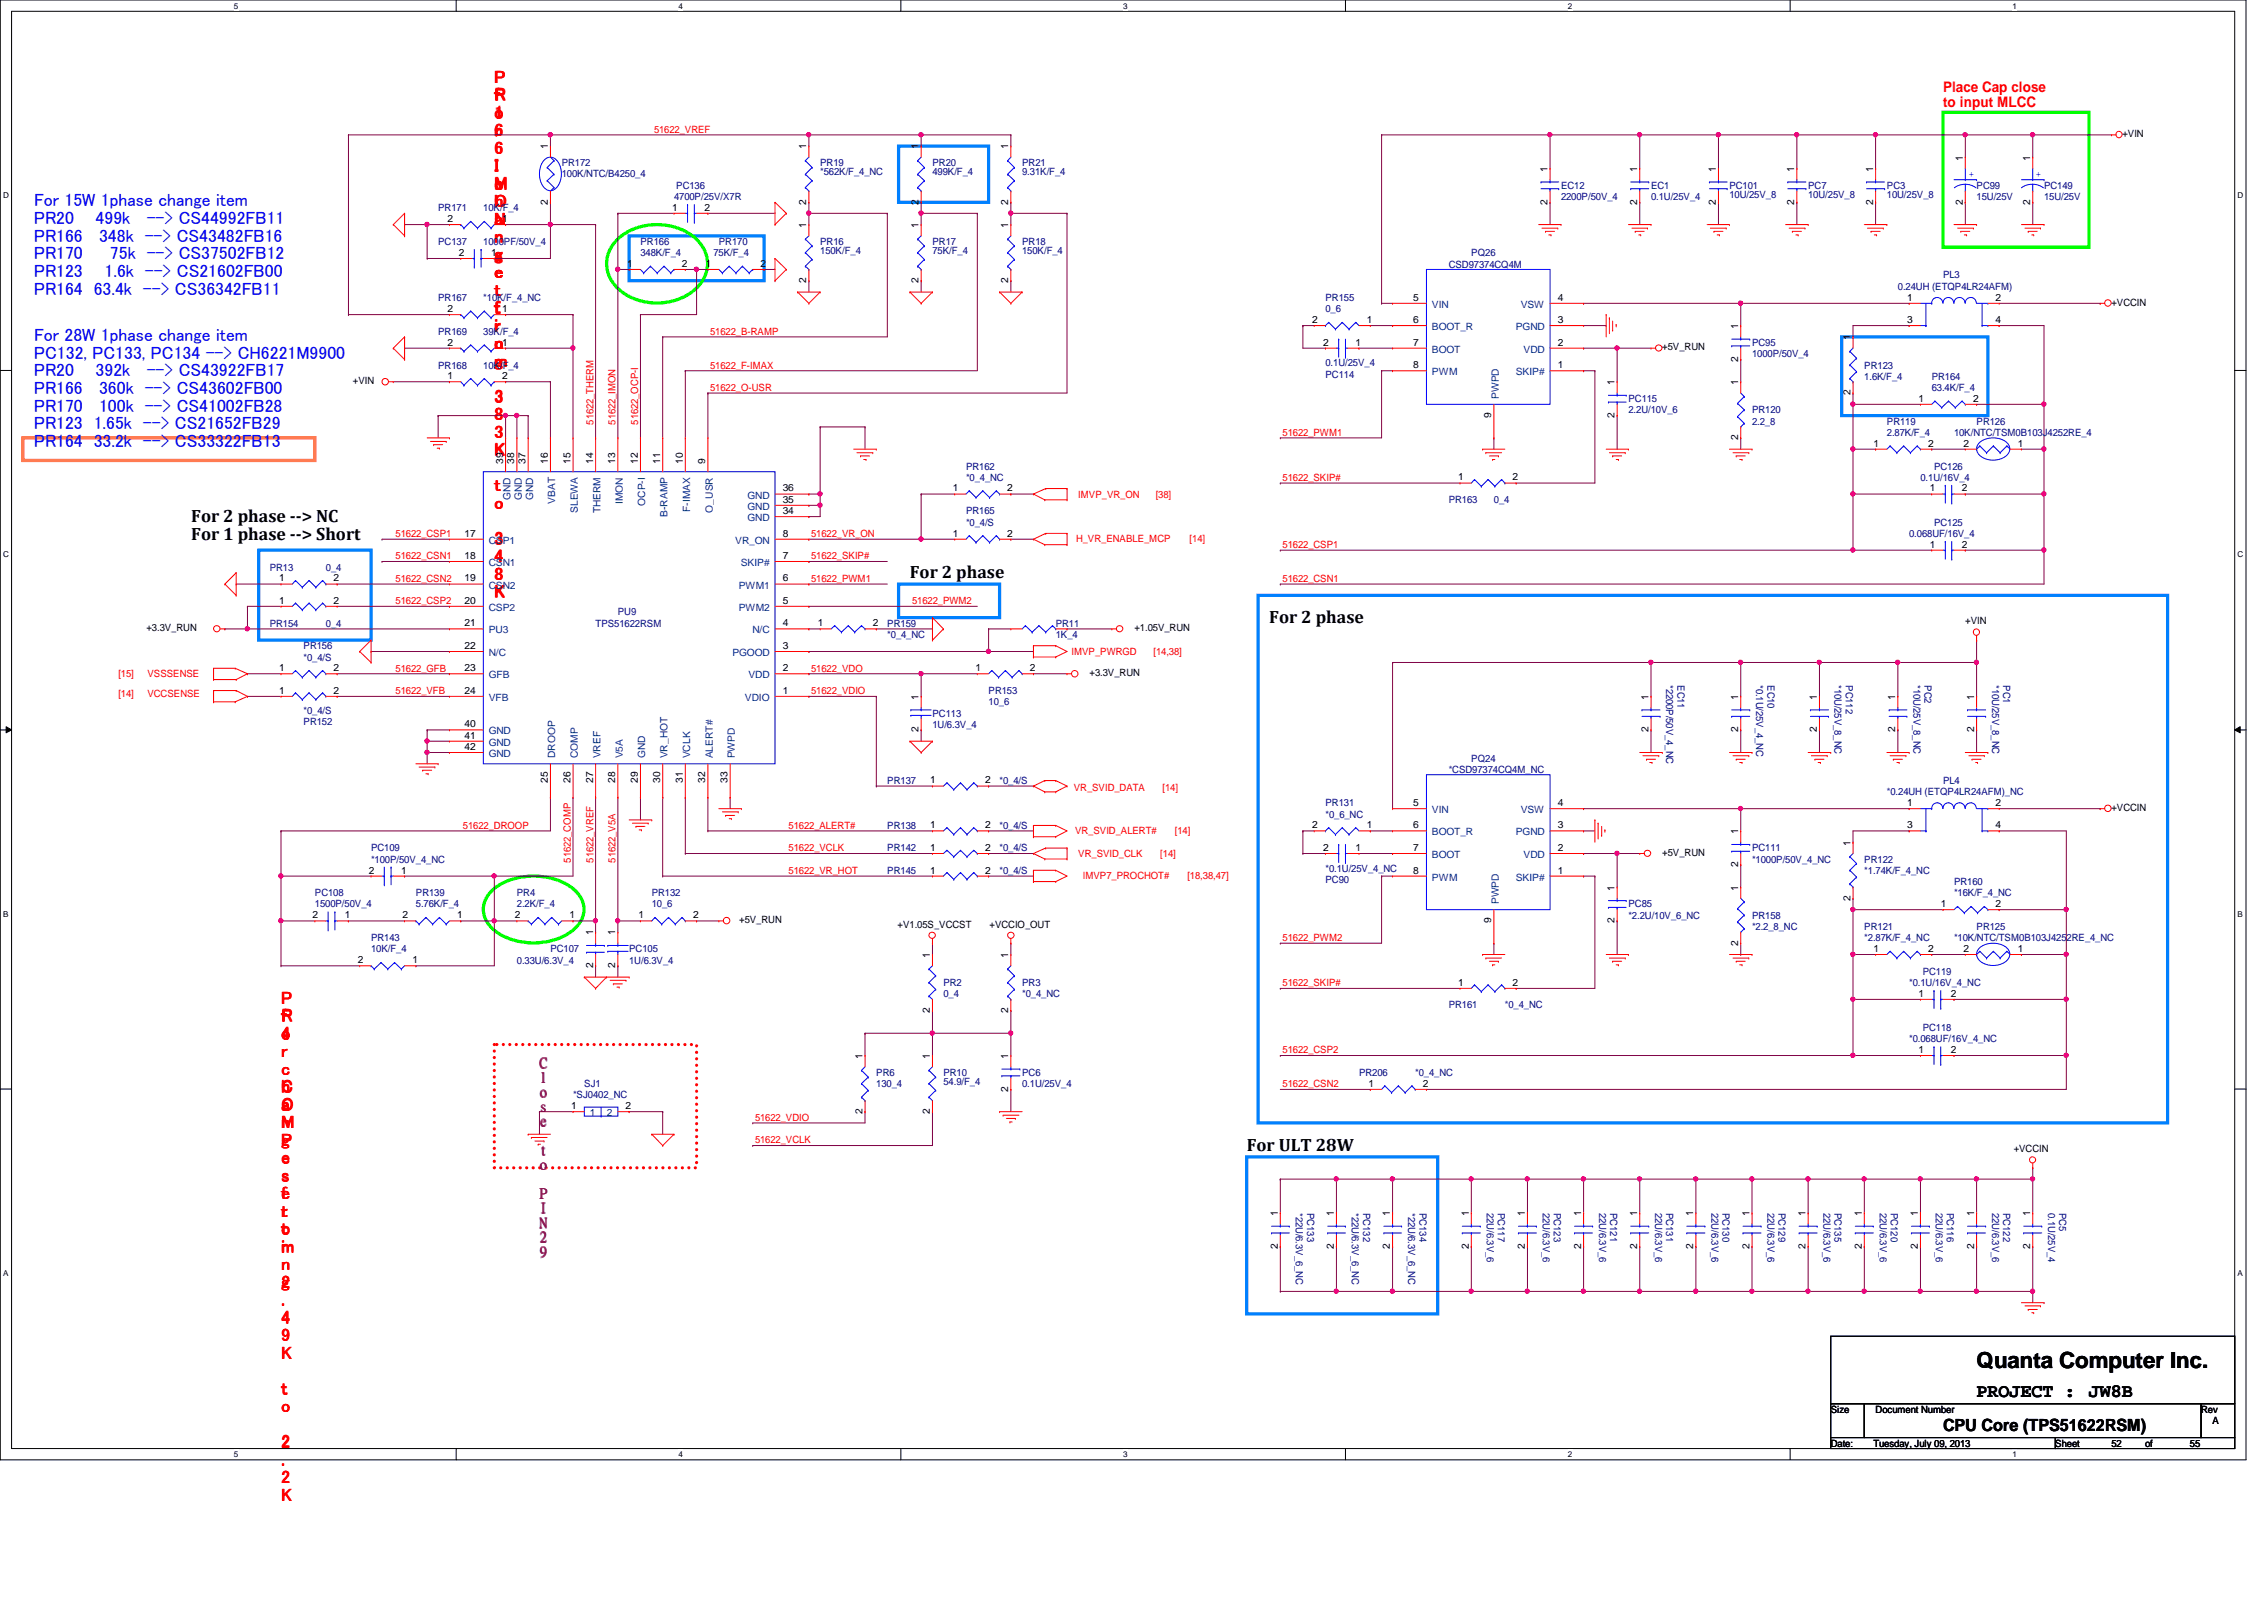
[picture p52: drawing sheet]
<svg xmlns="http://www.w3.org/2000/svg" width="297mm" height="210mm" viewBox="0 0 297 210" stroke-linecap="round" stroke-linejoin="round" font-family="sans-serif">
<defs><g id="words">
<text font-size="2.9" x="259.3" y="179.5">Quanta Computer Inc.</text>
<g font-size="2.5">
<text x="259.3" y="183.3">PROJECT :</text>
<text x="274.1" y="183.3">JW8B</text>
</g>
<g font-size="2.3" fill="#f00">
<text x="64.9" y="10.9">P</text>
<text x="64.9" y="13.3">R</text>
<text x="64.9" y="15.6">1</text>
<text x="64.9" y="17.9">6</text>
<text x="64.9" y="13.3">f</text>
<text x="64.9" y="15.6">o</text>
<text x="64.9" y="17.9">r</text>
<text x="64.9" y="20.2">6</text>
<text x="64.9" y="22.6">I</text>
<text x="64.9" y="24.9">c</text>
<text x="64.9" y="27.2">h</text>
<text x="64.9" y="29.5">a</text>
<text x="64.9" y="24.9">M</text>
<text x="64.9" y="27.2">O</text>
<text x="64.9" y="29.5">N</text>
<text x="64.9" y="31.9">n</text>
<text x="64.9" y="34.2">g</text>
<text x="64.9" y="34.2">s</text>
<text x="64.9" y="36.5">e</text>
<text x="64.9" y="41.2">f</text>
<text x="64.9" y="38.9">t</text>
<text x="64.9" y="41.2">t</text>
<text x="64.9" y="43.5">r</text>
<text x="64.9" y="45.8">o</text>
<text x="64.9" y="43.5">i</text>
<text x="64.9" y="45.8">n</text>
<text x="64.9" y="48.2">m</text>
<text x="64.9" y="52.8">3</text>
<text x="64.9" y="48.2">g</text>
<text x="64.9" y="55.2">8</text>
<text x="64.9" y="57.5">3</text>
<text x="64.9" y="59.8">K</text>
<text x="64.9" y="64.5">t</text>
<text x="64.9" y="66.8">o</text>
<text x="64.9" y="71.5">3</text>
<text x="64.9" y="73.8">4</text>
<text x="64.9" y="76.1">8</text>
<text x="64.9" y="78.4">K</text>
<text x="36.9" y="131.7">P</text>
<text x="36.9" y="134.1">R</text>
<text x="36.9" y="136.4">4</text>
<text x="36.9" y="134.1">f</text>
<text x="36.9" y="136.4">o</text>
<text x="36.9" y="141.1">c</text>
<text x="36.9" y="143.4">h</text>
<text x="36.9" y="138.7">r</text>
<text x="36.9" y="143.4">C</text>
<text x="36.9" y="145.7">a</text>
<text x="36.9" y="148">n</text>
<text x="36.9" y="145.7">O</text>
<text x="36.9" y="148">M</text>
<text x="36.9" y="150.4">g</text>
<text x="36.9" y="152.7">e</text>
<text x="36.9" y="150.4">P</text>
<text x="36.9" y="155">s</text>
<text x="36.9" y="157.4">f</text>
<text x="36.9" y="159.7">r</text>
<text x="36.9" y="157.4">e</text>
<text x="36.9" y="159.7">t</text>
<text x="36.9" y="162">o</text>
<text x="36.9" y="164.3">m</text>
<text x="36.9" y="162">t</text>
<text x="36.9" y="164.3">i</text>
<text x="36.9" y="166.7">n</text>
<text x="36.9" y="169">2</text>
<text x="36.9" y="171.3">.</text>
<text x="36.9" y="173.7">4</text>
<text x="36.9" y="169">g</text>
<text x="36.9" y="176">9</text>
<text x="36.9" y="178.3">K</text>
<text x="36.9" y="183">t</text>
<text x="36.9" y="185.3">o</text>
<text x="36.9" y="189.9">2</text>
<text x="36.9" y="192.3">.</text>
<text x="36.9" y="194.6">2</text>
<text x="36.9" y="196.9">K</text>
</g>
<g font-size="2.3" fill="#00f">
<text x="4.5" y="27.1">For 15W 1phase change item</text>
<text x="4.5" y="29.4">PR20</text>
<text x="12.5" y="29.4">499k</text>
<text x="19.2" y="29.4">--&gt; CS44992FB11</text>
<text x="4.5" y="31.7">PR166</text>
<text x="4.5" y="34">PR170</text>
<text x="13" y="31.7">348k --&gt; CS43482FB16</text>
<text x="14.4" y="34">75k --&gt; CS37502FB12</text>
<text x="4.5" y="36.4">PR123</text>
<text x="4.5" y="38.7">PR164 63.4k --&gt; CS36342FB11</text>
<text x="13.7" y="36.4">1.6k --&gt; CS21602FB00</text>
<text x="4.5" y="44.7">For 28W 1phase change item</text>
<text x="4.5" y="47">PC132, PC133, PC134 --&gt; CH6221M9900</text>
<text x="4.5" y="49.4">PR20</text>
<text x="4.5" y="51.7">PR166</text>
<text x="12.5" y="49.4">392k</text>
<text x="13" y="51.7">360k --&gt; CS43602FB00</text>
<text x="19.2" y="49.4">--&gt; CS43922FB17</text>
<text x="4.5" y="54">PR170</text>
<text x="4.5" y="56.3">PR123 1.65k --&gt; CS21652FB29</text>
<text x="4.5" y="58.7">PR164 33.2k --&gt; CS33322FB13</text>
<text x="13" y="54">100k --&gt; CS41002FB28</text>
</g>
<g font-size="2.3">
<text x="25.1" y="68.5">For 2 phase --&gt; NC</text>
<text x="25.1" y="70.8">For 1 phase --&gt; Short</text>
<text x="119.4" y="75.9">For 2 phase</text>
<text x="166.5" y="81.7">For 2 phase</text>
<text x="163.6" y="151">For ULT 28W</text>
</g>
<text font-size="2.2" x="254.9" y="187.7">CPU Core (TPS51622RSM)</text>
<g font-size="1.9" fill="#f00">
<text x="254.9" y="12.1">Place Cap close</text>
<text x="254.9" y="14.1">to input MLCC</text>
</g>
<g font-size="1.9" fill="#800080">
<text x="70.8" y="140.1">C</text>
<text x="70.8" y="142">l</text>
<text x="70.8" y="143.9">o</text>
<text x="70.8" y="145.8">s</text>
<text x="70.8" y="147.7">e</text>
<text x="70.8" y="151.5">t</text>
<text x="70.8" y="153.4">o</text>
<text x="70.8" y="157.2">P</text>
<text x="70.8" y="159.1">I</text>
<text x="70.8" y="161">N</text>
<text x="70.8" y="162.9">2</text>
<text x="70.8" y="164.8">9</text>
</g>
<g font-size="1.3" fill="#f00">
<text x="85.8" y="17.4">51622_VREF</text>
<text x="93.2" y="43.9">51622_B-RAMP</text>
<text x="93.2" y="48.3">51622_F-IMAX</text>
<text x="93.2" y="51.3">51622_O-USR</text>
<text x="77.8" y="55.7" transform="rotate(-90 77.8 55.7)">51622_THERM</text>
<text x="80.8" y="55.7" transform="rotate(-90 80.8 55.7)">51622_IMON</text>
<text x="83.7" y="55.7" transform="rotate(-90 83.7 55.7)">51622_OCP-I</text>
<text x="168.3" y="57.1">51622_PWM1</text>
<text x="141.5" y="65.3">IMVP_VR_ON</text>
<text x="151.6" y="65.3">[38]</text>
<text x="168.3" y="63.1">51622_SKIP#</text>
<text x="51.9" y="70.4">51622_CSP1</text>
<text x="106.4" y="70.4">51622_VR_ON</text>
<text x="141.2" y="71.2">H_VR_ENABLE_MCP</text>
<text x="156.1" y="71.2">[14]</text>
<text x="168.3" y="71.9">51622_CSP1</text>
<text x="51.9" y="73.4">51622_CSN1</text>
<text x="51.9" y="76.3">51622_CSN2</text>
<text x="106.4" y="73.4">51622_SKIP#</text>
<text x="106.4" y="76.3">51622_PWM1</text>
<text x="168.3" y="76.3">51622_CSN1</text>
<text x="51.9" y="79.2">51622_CSP2</text>
<text x="119.7" y="79.2">51622_PWM2</text>
<text x="15.5" y="88.9">[15]</text>
<text x="19.3" y="88.9">VSSSENSE</text>
<text x="51.9" y="88.1">51622_GFB</text>
<text x="106.4" y="88.1">51622_VDO</text>
<text x="140.6" y="85.9">IMVP_PWRGD</text>
<text x="151.3" y="85.9">[14,38]</text>
<text x="15.5" y="91.5">[14]</text>
<text x="19.3" y="91.5">VCCSENSE</text>
<text x="51.9" y="91.1">51622_VFB</text>
<text x="106.4" y="91.1">51622_VDIO</text>
<text x="140.9" y="103.7">VR_SVID_DATA</text>
<text x="152.5" y="103.7">[14]</text>
<text x="60.7" y="108.7">51622_DROOP</text>
<text x="74.9" y="113.2" transform="rotate(-90 74.9 113.2)">51622_COMP</text>
<text x="77.8" y="113.2" transform="rotate(-90 77.8 113.2)">51622_VREF</text>
<text x="80.8" y="113.2" transform="rotate(-90 80.8 113.2)">51622_V5A</text>
<text x="103.5" y="111.7">51622_VCLK</text>
<text x="103.5" y="108.7">51622_ALERT#</text>
<text x="141.1" y="109.5">VR_SVID_ALERT#</text>
<text x="141.5" y="112.4">VR_SVID_CLK</text>
<text x="152.2" y="112.4">[14]</text>
<text x="154.1" y="109.5">[14]</text>
<text x="103.5" y="114.6">51622_VR_HOT</text>
<text x="142.1" y="115.4">IMVP7_PROCHOT#</text>
<text x="155.8" y="115.4">[18,38,47]</text>
<text x="168.3" y="123.4">51622_PWM2</text>
<text x="168.3" y="129.4">51622_SKIP#</text>
<text x="168.3" y="138.2">51622_CSP2</text>
<text x="168.3" y="142.6">51622_CSN2</text>
<text x="99.1" y="150">51622_VCLK</text>
<text x="99.1" y="147">51622_VDIO</text>
</g>
<g font-size="1.3">
<text x="278.5" y="18">+VIN</text>
<text x="71.9" y="19.6" transform="rotate(-90 71.9 19.6)">1</text>
<text x="105.8" y="19.6" transform="rotate(-90 105.8 19.6)">1</text>
<text x="120.5" y="19.6" transform="rotate(-90 120.5 19.6)">1</text>
<text x="132.3" y="19.6" transform="rotate(-90 132.3 19.6)">1</text>
<text x="203" y="22.6" transform="rotate(-90 203 22.6)">1</text>
<text x="214.8" y="22.6" transform="rotate(-90 214.8 22.6)">1</text>
<text x="225.1" y="22.6" transform="rotate(-90 225.1 22.6)">1</text>
<text x="235.4" y="22.6" transform="rotate(-90 235.4 22.6)">1</text>
<text x="245.7" y="22.6" transform="rotate(-90 245.7 22.6)">1</text>
<text x="257.5" y="21.1" transform="rotate(-90 257.5 21.1)">1</text>
<text x="266.4" y="21.1" transform="rotate(-90 266.4 21.1)">1</text>
<text x="58.7" y="29.1">2</text>
<text x="65.9" y="29.1">1</text>
<text x="71.9" y="26.8" transform="rotate(-90 71.9 26.8)">2</text>
<text x="88.2" y="27.6">1</text>
<text x="92.4" y="27.6">2</text>
<text x="105.8" y="29.9" transform="rotate(-90 105.8 29.9)">1</text>
<text x="105.8" y="26.8" transform="rotate(-90 105.8 26.8)">2</text>
<text x="120.5" y="29.9" transform="rotate(-90 120.5 29.9)">1</text>
<text x="120.5" y="26.8" transform="rotate(-90 120.5 26.8)">2</text>
<text x="132.3" y="29.9" transform="rotate(-90 132.3 29.9)">1</text>
<text x="132.3" y="26.8" transform="rotate(-90 132.3 26.8)">2</text>
<text x="203" y="26.8" transform="rotate(-90 203 26.8)">2</text>
<text x="214.8" y="26.8" transform="rotate(-90 214.8 26.8)">2</text>
<text x="225.1" y="26.8" transform="rotate(-90 225.1 26.8)">2</text>
<text x="235.4" y="26.8" transform="rotate(-90 235.4 26.8)">2</text>
<text x="245.7" y="26.8" transform="rotate(-90 245.7 26.8)">2</text>
<text x="257.5" y="26.8" transform="rotate(-90 257.5 26.8)">2</text>
<text x="266.4" y="26.8" transform="rotate(-90 266.4 26.8)">2</text>
<text x="60.2" y="33.6">2</text>
<text x="64.4" y="33.6">1</text>
<text x="82.3" y="35">1</text>
<text x="89.4" y="35">2</text>
<text x="92.6" y="35">1</text>
<text x="99.8" y="35">2</text>
<text x="58.7" y="40.9">2</text>
<text x="65.9" y="40.9">1</text>
<text x="105.8" y="37.1" transform="rotate(-90 105.8 37.1)">2</text>
<text x="120.5" y="37.1" transform="rotate(-90 120.5 37.1)">2</text>
<text x="132.3" y="37.1" transform="rotate(-90 132.3 37.1)">2</text>
<text x="185.4" y="39.5">5</text>
<text x="204.4" y="39.5">4</text>
<text x="250.2" y="39.5">1</text>
<text x="261.8" y="39.5">2</text>
<text x="277" y="40.1">+VCCIN</text>
<text x="58.7" y="45.3">2</text>
<text x="65.9" y="45.3">1</text>
<text x="172.2" y="42.4">2</text>
<text x="173.6" y="45.3">2</text>
<text x="177.8" y="45.3">1</text>
<text x="179.3" y="42.4">1</text>
<text x="185.4" y="42.4">6</text>
<text x="185.4" y="45.3">7</text>
<text x="204.4" y="45.3">2</text>
<text x="204.4" y="42.4">3</text>
<text x="218.1" y="46">+5V_RUN</text>
<text x="228" y="47.5" transform="rotate(-90 228 47.5)">2</text>
<text x="228" y="43.2" transform="rotate(-90 228 43.2)">1</text>
<text x="242.8" y="44.7" transform="rotate(-90 242.8 44.7)">1</text>
<text x="250.2" y="42.4">3</text>
<text x="261.8" y="42.4">4</text>
<text x="46.3" y="50.4">+VIN</text>
<text x="58.7" y="49.7">1</text>
<text x="65.9" y="49.7">2</text>
<text x="185.4" y="48.3">8</text>
<text x="204.4" y="48.3">1</text>
<text x="211.8" y="50.5" transform="rotate(-90 211.8 50.5)">1</text>
<text x="228" y="50.5" transform="rotate(-90 228 50.5)">1</text>
<text x="242.8" y="51.9" transform="rotate(-90 242.8 51.9)">2</text>
<text x="251.7" y="52.7">1</text>
<text x="258.9" y="52.7">2</text>
<text x="195.7" y="54.8" transform="rotate(-90 195.7 54.8)">9</text>
<text x="211.8" y="54.8" transform="rotate(-90 211.8 54.8)">2</text>
<text x="228" y="57.8" transform="rotate(-90 228 57.8)">2</text>
<text x="245.8" y="58.6">1</text>
<text x="253" y="58.6">2</text>
<text x="257.6" y="58.6">2</text>
<text x="264.7" y="58.6">1</text>
<text x="66" y="60.9" transform="rotate(-90 66 60.9)">39</text>
<text x="67.5" y="60.9" transform="rotate(-90 67.5 60.9)">38</text>
<text x="69" y="60.9" transform="rotate(-90 69 60.9)">37</text>
<text x="71.9" y="60.9" transform="rotate(-90 71.9 60.9)">16</text>
<text x="74.8" y="60.9" transform="rotate(-90 74.8 60.9)">15</text>
<text x="77.8" y="60.9" transform="rotate(-90 77.8 60.9)">14</text>
<text x="80.7" y="60.9" transform="rotate(-90 80.7 60.9)">13</text>
<text x="83.7" y="60.9" transform="rotate(-90 83.7 60.9)">12</text>
<text x="86.6" y="60.9" transform="rotate(-90 86.6 60.9)">11</text>
<text x="89.6" y="60.9" transform="rotate(-90 89.6 60.9)">10</text>
<text x="92.5" y="60.9" transform="rotate(-90 92.5 60.9)">9</text>
<text x="102.7" y="66">35</text>
<text x="102.7" y="64.5">36</text>
<text x="125" y="64.5">1</text>
<text x="132.2" y="64.5">2</text>
<text x="191.3" y="63">1</text>
<text x="198.5" y="63">2</text>
<text x="253.2" y="64.5">1</text>
<text x="257.4" y="64.5">2</text>
<text x="61" y="70.4">17</text>
<text x="102.7" y="70.4">8</text>
<text x="102.7" y="67.4">34</text>
<text x="125" y="70.4">1</text>
<text x="132.2" y="70.4">2</text>
<text x="253.2" y="71.8">1</text>
<text x="257.4" y="71.8">2</text>
<text x="36.6" y="76.3">1</text>
<text x="43.8" y="76.3">2</text>
<text x="61" y="73.3">18</text>
<text x="61" y="76.3">19</text>
<text x="102.7" y="76.3">6</text>
<text x="102.7" y="73.3">7</text>
<text x="19.2" y="82.8">+3.3V_RUN</text>
<text x="36.6" y="79.2">1</text>
<text x="43.8" y="79.2">2</text>
<text x="61" y="79.2">20</text>
<text x="61" y="82.2">21</text>
<text x="102.7" y="82.2">4</text>
<text x="102.7" y="79.2">5</text>
<text x="107.3" y="82.2">1</text>
<text x="114.5" y="82.2">2</text>
<text x="148.8" y="82.8">+1.05V_RUN</text>
<text x="257.8" y="81.9">+VIN</text>
<text x="36.6" y="88.1">1</text>
<text x="43.8" y="88.1">2</text>
<text x="61" y="85.1">22</text>
<text x="61" y="88.1">23</text>
<text x="102.7" y="88.1">2</text>
<text x="102.7" y="85.1">3</text>
<text x="128" y="88.1">1</text>
<text x="135.1" y="88.1">2</text>
<text x="143" y="88.7">+3.3V_RUN</text>
<text x="36.6" y="91">1</text>
<text x="43.8" y="91">2</text>
<text x="61" y="91">24</text>
<text x="61" y="95.4">40</text>
<text x="102.7" y="91">1</text>
<text x="120.5" y="91.8" transform="rotate(-90 120.5 91.8)">1</text>
<text x="216.3" y="91.8" transform="rotate(-90 216.3 91.8)">1</text>
<text x="228" y="91.8" transform="rotate(-90 228 91.8)">1</text>
<text x="238.4" y="91.8" transform="rotate(-90 238.4 91.8)">1</text>
<text x="248.7" y="91.8" transform="rotate(-90 248.7 91.8)">1</text>
<text x="259" y="91.8" transform="rotate(-90 259 91.8)">1</text>
<text x="61" y="96.9">41</text>
<text x="61" y="98.4">42</text>
<text x="120.5" y="96.1" transform="rotate(-90 120.5 96.1)">2</text>
<text x="216.3" y="96.1" transform="rotate(-90 216.3 96.1)">2</text>
<text x="228" y="96.1" transform="rotate(-90 228 96.1)">2</text>
<text x="238.4" y="96.1" transform="rotate(-90 238.4 96.1)">2</text>
<text x="248.7" y="96.1" transform="rotate(-90 248.7 96.1)">2</text>
<text x="259" y="96.1" transform="rotate(-90 259 96.1)">2</text>
<text x="71.9" y="102.7" transform="rotate(-90 71.9 102.7)">25</text>
<text x="74.8" y="102.7" transform="rotate(-90 74.8 102.7)">26</text>
<text x="77.8" y="102.7" transform="rotate(-90 77.8 102.7)">27</text>
<text x="80.7" y="102.7" transform="rotate(-90 80.7 102.7)">28</text>
<text x="83.7" y="102.7" transform="rotate(-90 83.7 102.7)">29</text>
<text x="86.6" y="102.7" transform="rotate(-90 86.6 102.7)">30</text>
<text x="89.6" y="102.7" transform="rotate(-90 89.6 102.7)">31</text>
<text x="92.5" y="102.7" transform="rotate(-90 92.5 102.7)">32</text>
<text x="95.5" y="102.7" transform="rotate(-90 95.5 102.7)">33</text>
<text x="122" y="102.8">1</text>
<text x="129.2" y="102.8">2</text>
<text x="185.4" y="105.7">5</text>
<text x="204.4" y="105.7">4</text>
<text x="250.2" y="105.7">1</text>
<text x="261.8" y="105.7">2</text>
<text x="277" y="106.4">+VCCIN</text>
<text x="122" y="108.7">1</text>
<text x="122" y="111.6">1</text>
<text x="129.2" y="108.7">2</text>
<text x="129.2" y="111.6">2</text>
<text x="172.2" y="108.7">2</text>
<text x="173.6" y="111.6">2</text>
<text x="177.8" y="111.6">1</text>
<text x="179.3" y="108.7">1</text>
<text x="185.4" y="108.7">6</text>
<text x="185.4" y="111.6">7</text>
<text x="204.4" y="111.6">2</text>
<text x="204.4" y="108.7">3</text>
<text x="218.1" y="112.3">+5V_RUN</text>
<text x="228" y="113.7" transform="rotate(-90 228 113.7)">2</text>
<text x="228" y="109.5" transform="rotate(-90 228 109.5)">1</text>
<text x="242.8" y="111" transform="rotate(-90 242.8 111)">1</text>
<text x="250.2" y="108.7">3</text>
<text x="261.8" y="108.7">4</text>
<text x="48.4" y="114.6">2</text>
<text x="52.6" y="114.6">1</text>
<text x="122" y="114.6">1</text>
<text x="129.2" y="114.6">2</text>
<text x="185.4" y="114.6">8</text>
<text x="204.4" y="114.6">1</text>
<text x="211.8" y="116.8" transform="rotate(-90 211.8 116.8)">1</text>
<text x="228" y="116.8" transform="rotate(-90 228 116.8)">1</text>
<text x="242.8" y="118.2" transform="rotate(-90 242.8 118.2)">2</text>
<text x="254.6" y="119">1</text>
<text x="261.8" y="119">2</text>
<text x="41" y="120.5">2</text>
<text x="45.3" y="120.5">1</text>
<text x="52.8" y="120.5">2</text>
<text x="60" y="120.5">1</text>
<text x="67.6" y="120.5">2</text>
<text x="74.7" y="120.5">1</text>
<text x="77.8" y="122.7" transform="rotate(-90 77.8 122.7)">1</text>
<text x="80.7" y="122.7" transform="rotate(-90 80.7 122.7)">1</text>
<text x="83.8" y="120.5">1</text>
<text x="90.9" y="120.5">2</text>
<text x="97" y="121.1">+5V_RUN</text>
<text x="117.8" y="121.7">+V1.05S_VCCST</text>
<text x="122" y="125.7" transform="rotate(-90 122 125.7)">1</text>
<text x="129.8" y="121.7">+VCCIO_OUT</text>
<text x="132.3" y="125.7" transform="rotate(-90 132.3 125.7)">1</text>
<text x="195.7" y="121.1" transform="rotate(-90 195.7 121.1)">9</text>
<text x="211.8" y="121.1" transform="rotate(-90 211.8 121.1)">2</text>
<text x="228" y="124.1" transform="rotate(-90 228 124.1)">2</text>
<text x="245.8" y="124.9">1</text>
<text x="253" y="124.9">2</text>
<text x="257.6" y="124.9">2</text>
<text x="264.7" y="124.9">1</text>
<text x="46.9" y="126.4">2</text>
<text x="54.1" y="126.4">1</text>
<text x="77.8" y="127" transform="rotate(-90 77.8 127)">2</text>
<text x="80.7" y="127" transform="rotate(-90 80.7 127)">2</text>
<text x="191.3" y="129.3">1</text>
<text x="198.5" y="129.3">2</text>
<text x="251.7" y="130.8">1</text>
<text x="255.9" y="130.8">2</text>
<text x="122" y="132.9" transform="rotate(-90 122 132.9)">2</text>
<text x="132.3" y="132.9" transform="rotate(-90 132.3 132.9)">2</text>
<text x="113.2" y="138.9" transform="rotate(-90 113.2 138.9)">1</text>
<text x="122" y="138.9" transform="rotate(-90 122 138.9)">1</text>
<text x="132.3" y="143.2" transform="rotate(-90 132.3 143.2)">2</text>
<text x="132.3" y="138.9" transform="rotate(-90 132.3 138.9)">1</text>
<text x="179.5" y="142.6">1</text>
<text x="186.7" y="142.6">2</text>
<text x="251.7" y="138.1">1</text>
<text x="255.9" y="138.1">2</text>
<text x="74.9" y="145.5">1</text>
<text x="82.1" y="145.5">2</text>
<text x="113.2" y="146.2" transform="rotate(-90 113.2 146.2)">2</text>
<text x="122" y="146.2" transform="rotate(-90 122 146.2)">2</text>
<text x="264.2" y="151.2">+VCCIN</text>
<text x="167.6" y="159.6" transform="rotate(-90 167.6 159.6)">1</text>
<text x="175" y="159.6" transform="rotate(-90 175 159.6)">1</text>
<text x="182.4" y="159.6" transform="rotate(-90 182.4 159.6)">1</text>
<text x="192.7" y="159.6" transform="rotate(-90 192.7 159.6)">1</text>
<text x="200.1" y="159.6" transform="rotate(-90 200.1 159.6)">1</text>
<text x="207.4" y="159.6" transform="rotate(-90 207.4 159.6)">1</text>
<text x="214.8" y="159.6" transform="rotate(-90 214.8 159.6)">1</text>
<text x="222.2" y="159.6" transform="rotate(-90 222.2 159.6)">1</text>
<text x="229.5" y="159.6" transform="rotate(-90 229.5 159.6)">1</text>
<text x="236.9" y="159.6" transform="rotate(-90 236.9 159.6)">1</text>
<text x="244.3" y="159.6" transform="rotate(-90 244.3 159.6)">1</text>
<text x="251.6" y="159.6" transform="rotate(-90 251.6 159.6)">1</text>
<text x="259" y="159.6" transform="rotate(-90 259 159.6)">1</text>
<text x="266.4" y="159.6" transform="rotate(-90 266.4 159.6)">1</text>
<text x="167.6" y="163.8" transform="rotate(-90 167.6 163.8)">2</text>
<text x="175" y="163.8" transform="rotate(-90 175 163.8)">2</text>
<text x="182.4" y="163.8" transform="rotate(-90 182.4 163.8)">2</text>
<text x="192.7" y="163.8" transform="rotate(-90 192.7 163.8)">2</text>
<text x="200.1" y="163.8" transform="rotate(-90 200.1 163.8)">2</text>
<text x="207.4" y="163.8" transform="rotate(-90 207.4 163.8)">2</text>
<text x="214.8" y="163.8" transform="rotate(-90 214.8 163.8)">2</text>
<text x="222.2" y="163.8" transform="rotate(-90 222.2 163.8)">2</text>
<text x="229.5" y="163.8" transform="rotate(-90 229.5 163.8)">2</text>
<text x="236.9" y="163.8" transform="rotate(-90 236.9 163.8)">2</text>
<text x="244.3" y="163.8" transform="rotate(-90 244.3 163.8)">2</text>
<text x="251.6" y="163.8" transform="rotate(-90 251.6 163.8)">2</text>
<text x="259" y="163.8" transform="rotate(-90 259 163.8)">2</text>
<text x="266.4" y="163.8" transform="rotate(-90 266.4 163.8)">2</text>
<text x="240.2" y="185.3">Size</text>
<text x="246.1" y="185.3">Document Number</text>
<text x="288.8" y="185.3">Rev</text>
<text x="240.2" y="189.8">Date:</text>
<text x="245.8" y="189.8">Tuesday, July 09, 2013</text>
<text x="269.7" y="189.8">Sheet</text>
<text x="277" y="189.8">52</text>
<text x="281.4" y="189.8">of</text>
<text x="287.3" y="189.8">55</text>
<text x="290.3" y="186.8">A</text>
</g>
<g font-size="1.3" fill="#000080">
<text x="73.7" y="21.8">PR172</text>
<text x="73.7" y="23.3">100K/NTC/B4250_4</text>
<text x="107.6" y="21.8">PR19</text>
<text x="107.6" y="23">*562K/F_4_NC</text>
<text x="122.3" y="21.8">PR20</text>
<text x="122.3" y="23">499K/F_4</text>
<text x="134.1" y="21.8">PR21</text>
<text x="134.1" y="23">9.31K/F_4</text>
<text x="57.5" y="27.7">PR171</text>
<text x="63.4" y="27.7">10K/F_4</text>
<text x="88.4" y="26.2">4700P/25V/X7R</text>
<text x="88.7" y="24.8">PC136</text>
<text x="204.8" y="24.8">EC12</text>
<text x="204.8" y="26.2">2200P/50V_4</text>
<text x="216.6" y="24.8">EC1</text>
<text x="216.6" y="26.2">0.1U/25V_4</text>
<text x="226.9" y="24.8">PC101</text>
<text x="226.9" y="26">10U/25V_8</text>
<text x="237.2" y="24.8">PC7</text>
<text x="237.2" y="26">10U/25V_8</text>
<text x="247.6" y="24.8">PC3</text>
<text x="247.6" y="26">10U/25V_8</text>
<text x="259.3" y="24.8">PC99</text>
<text x="259.3" y="26.2">15U/25V</text>
<text x="268.2" y="24.8">PC149</text>
<text x="268.2" y="26.2">15U/25V</text>
<text x="57.5" y="32.1">PC137</text>
<text x="63.4" y="32.1">1000PF/50V_4</text>
<text x="84" y="32.1">PR166</text>
<text x="84" y="33.6">348K/F_4</text>
<text x="93.6" y="33.6">75K/F_4</text>
<text x="94.3" y="32.1">PR170</text>
<text x="107.6" y="32.1">PR16</text>
<text x="107.6" y="33.3">150K/F_4</text>
<text x="122.3" y="32.1">PR17</text>
<text x="122.3" y="33.3">75K/F_4</text>
<text x="134.1" y="32.1">PR18</text>
<text x="134.1" y="33.3">150K/F_4</text>
<text x="190.1" y="35.1">CSD97374CQ4M</text>
<text x="193" y="33.6">PQ26</text>
<text x="57.5" y="39.5">PR167</text>
<text x="63.4" y="39.5">*10K/F_4_NC</text>
<text x="173.9" y="39.5">PR155</text>
<text x="173.9" y="41">0_6</text>
<text x="249" y="38">0.24UH (ETQP4LR24AFM)</text>
<text x="254.9" y="36.5">PL3</text>
<text x="57.5" y="43.9">PR169</text>
<text x="63.4" y="43.9">39K/F_4</text>
<text x="229.9" y="45.4">PC95</text>
<text x="229.9" y="46.9">1000P/50V_4</text>
<text x="57.5" y="48.3">PR168</text>
<text x="63.4" y="48.3">10K/F_4</text>
<text x="173.9" y="49.5">PC114</text>
<text x="173.9" y="48">0.1U/25V_4</text>
<text x="213.7" y="52.7">PC115</text>
<text x="244.6" y="48.3">PR123</text>
<text x="244.6" y="49.8">1.6K/F_4</text>
<text x="253.4" y="49.8">PR164</text>
<text x="253.4" y="51.3">63.4K/F_4</text>
<text x="213.7" y="54.2">2.2U/10V_6</text>
<text x="229.9" y="54.2">PR120</text>
<text x="229.9" y="55.7">2.2_8</text>
<text x="247.6" y="55.7">PR119</text>
<text x="247.6" y="57.2">2.87K/F_4</text>
<text x="256.4" y="57.2">10K/NTC/TSM0B103J4252RE_4</text>
<text x="259.3" y="55.7">PR126</text>
<text x="126.7" y="61.6">PR162</text>
<text x="126.7" y="63.1">*0_4_NC</text>
<text x="190.1" y="66">PR163</text>
<text x="196" y="66">0_4</text>
<text x="252" y="63.1">0.1U/16V_4</text>
<text x="253.7" y="61.6">PC126</text>
<text x="126.7" y="67.5">PR165</text>
<text x="126.7" y="69">*0_4/S</text>
<text x="250.5" y="70.4">0.068UF/16V_4</text>
<text x="253.7" y="69">PC125</text>
<text x="35.4" y="74.8">PR13</text>
<text x="42.8" y="74.8">0_4</text>
<text x="35.4" y="82.2">PR154</text>
<text x="42.8" y="82.2">0_4</text>
<text x="78.1" y="82.2">TPS51622RSM</text>
<text x="81.1" y="80.7">PU9</text>
<text x="116.4" y="82.2">PR159</text>
<text x="116.4" y="83.7">*0_4_NC</text>
<text x="138.5" y="82.2">PR11</text>
<text x="138.5" y="83.7">1K_4</text>
<text x="39.8" y="85.2">PR156</text>
<text x="39.8" y="86.7">*0_4/S</text>
<text x="218.6" y="89.9" transform="rotate(90 218.6 89.9)">*2200P/50V_4_NC</text>
<text x="220.1" y="89.9" transform="rotate(90 220.1 89.9)">EC11</text>
<text x="230.4" y="89.9" transform="rotate(90 230.4 89.9)">*0.1U/25V_4_NC</text>
<text x="231.9" y="89.9" transform="rotate(90 231.9 89.9)">EC10</text>
<text x="240.7" y="89.9" transform="rotate(90 240.7 89.9)">*10U/25V_8_NC</text>
<text x="242.2" y="89.9" transform="rotate(90 242.2 89.9)">PC112</text>
<text x="251" y="89.9" transform="rotate(90 251 89.9)">*10U/25V_8_NC</text>
<text x="252.5" y="89.9" transform="rotate(90 252.5 89.9)">PC2</text>
<text x="261.4" y="89.9" transform="rotate(90 261.4 89.9)">*10U/25V_8_NC</text>
<text x="262.8" y="89.9" transform="rotate(90 262.8 89.9)">PC1</text>
<text x="39.8" y="95.2">PR152</text>
<text x="39.8" y="93.7">*0_4/S</text>
<text x="122.3" y="94">PC113</text>
<text x="122.3" y="95.5">1U/6.3V_4</text>
<text x="129.7" y="91.1">PR153</text>
<text x="129.7" y="92.5">10_6</text>
<text x="190.1" y="101.4">*CSD97374CQ4M_NC</text>
<text x="193" y="99.9">PQ24</text>
<text x="116.4" y="102.8">PR137</text>
<text x="131.1" y="102.8">*0_4/S</text>
<text x="173.9" y="105.8">PR131</text>
<text x="173.9" y="107.3">*0_6_NC</text>
<text x="247.6" y="104.3">*0.24UH (ETQP4LR24AFM)_NC</text>
<text x="254.9" y="102.8">PL4</text>
<text x="48.7" y="111.7">PC109</text>
<text x="48.7" y="113.2">*100P/50V_4_NC</text>
<text x="116.4" y="108.8">PR138</text>
<text x="116.4" y="111.7">PR142</text>
<text x="131.1" y="108.8">*0_4/S</text>
<text x="131.1" y="111.7">*0_4/S</text>
<text x="229.9" y="111.7">PC111</text>
<text x="229.9" y="113.2">*1000P/50V_4_NC</text>
<text x="244.6" y="113.2">PR122</text>
<text x="41.3" y="117.6">PC108</text>
<text x="41.3" y="119">1500P/50V_4</text>
<text x="54.6" y="117.6">PR139</text>
<text x="54.6" y="119">5.76K/F_4</text>
<text x="67.8" y="117.6">PR4</text>
<text x="67.8" y="119">2.2K/F_4</text>
<text x="85.5" y="117.6">PR132</text>
<text x="85.5" y="119">10_6</text>
<text x="116.4" y="114.6">PR145</text>
<text x="131.1" y="114.6">*0_4/S</text>
<text x="173.9" y="115.8">PC90</text>
<text x="173.9" y="114.3">*0.1U/25V_4_NC</text>
<text x="213.7" y="119">PC85</text>
<text x="244.6" y="114.6">*1.74K/F_4_NC</text>
<text x="256.4" y="116.1">PR160</text>
<text x="256.4" y="117.6">*16K/F_4_NC</text>
<text x="48.7" y="123.5">PR143</text>
<text x="48.7" y="124.9">10K/F_4</text>
<text x="72.2" y="124.9">PC107</text>
<text x="82.5" y="124.9">PC105</text>
<text x="213.7" y="120.5">*2.2U/10V_6_NC</text>
<text x="229.9" y="120.5">PR158</text>
<text x="229.9" y="122">*2.2_8_NC</text>
<text x="244.6" y="122">PR121</text>
<text x="244.6" y="123.5">*2.87K/F_4_NC</text>
<text x="256.4" y="123.5">*10K/NTC/TSM0B103J4252RE_4_NC</text>
<text x="259.3" y="122">PR125</text>
<text x="67.8" y="126.4">0.33U/6.3V_4</text>
<text x="82.5" y="126.4">1U/6.3V_4</text>
<text x="123.8" y="129.4">PR2</text>
<text x="123.8" y="130.9">0_4</text>
<text x="134.1" y="129.4">PR3</text>
<text x="134.1" y="130.9">*0_4_NC</text>
<text x="250.5" y="129.4">*0.1U/16V_4_NC</text>
<text x="252.3" y="127.9">PC119</text>
<text x="190.1" y="132.3">PR161</text>
<text x="197.4" y="132.3">*0_4_NC</text>
<text x="250.5" y="136.7">*0.068UF/16V_4_NC</text>
<text x="252.3" y="135.3">PC118</text>
<text x="76.7" y="142.6">SJ1</text>
<text x="115" y="141.1">PR6</text>
<text x="115" y="142.6">130_4</text>
<text x="123.8" y="141.1">PR10</text>
<text x="123.8" y="142.3">54.9/F_4</text>
<text x="134.1" y="141.1">PC6</text>
<text x="134.1" y="142.6">0.1U/25V_4</text>
<text x="178.3" y="141.1">PR206</text>
<text x="185.7" y="141.1">*0_4_NC</text>
<text x="75.2" y="144.1">*SJ0402_NC</text>
<text x="170" y="159.1" transform="rotate(90 170 159.1)">*22U/6.3V_6_NC</text>
<text x="171.5" y="159.1" transform="rotate(90 171.5 159.1)">PC133</text>
<text x="177.4" y="159.1" transform="rotate(90 177.4 159.1)">*22U/6.3V_6_NC</text>
<text x="178.9" y="159.1" transform="rotate(90 178.9 159.1)">PC132</text>
<text x="184.7" y="159.1" transform="rotate(90 184.7 159.1)">*22U/6.3V_6_NC</text>
<text x="186.2" y="159.1" transform="rotate(90 186.2 159.1)">PC134</text>
<text x="195.1" y="159.1" transform="rotate(90 195.1 159.1)">22U/6.3V_6</text>
<text x="196.5" y="159.1" transform="rotate(90 196.5 159.1)">PC117</text>
<text x="202.4" y="159.1" transform="rotate(90 202.4 159.1)">22U/6.3V_6</text>
<text x="203.9" y="159.1" transform="rotate(90 203.9 159.1)">PC123</text>
<text x="209.8" y="159.1" transform="rotate(90 209.8 159.1)">22U/6.3V_6</text>
<text x="211.2" y="159.1" transform="rotate(90 211.2 159.1)">PC121</text>
<text x="217.2" y="159.1" transform="rotate(90 217.2 159.1)">22U/6.3V_6</text>
<text x="218.6" y="159.1" transform="rotate(90 218.6 159.1)">PC131</text>
<text x="224.5" y="159.1" transform="rotate(90 224.5 159.1)">22U/6.3V_6</text>
<text x="226" y="159.1" transform="rotate(90 226 159.1)">PC130</text>
<text x="231.9" y="159.1" transform="rotate(90 231.9 159.1)">22U/6.3V_6</text>
<text x="233.3" y="159.1" transform="rotate(90 233.3 159.1)">PC129</text>
<text x="239.3" y="159.1" transform="rotate(90 239.3 159.1)">22U/6.3V_6</text>
<text x="240.7" y="159.1" transform="rotate(90 240.7 159.1)">PC135</text>
<text x="246.6" y="159.1" transform="rotate(90 246.6 159.1)">22U/6.3V_6</text>
<text x="248.1" y="159.1" transform="rotate(90 248.1 159.1)">PC120</text>
<text x="254" y="159.1" transform="rotate(90 254 159.1)">22U/6.3V_6</text>
<text x="255.4" y="159.1" transform="rotate(90 255.4 159.1)">PC116</text>
<text x="261.4" y="159.1" transform="rotate(90 261.4 159.1)">22U/6.3V_6</text>
<text x="262.8" y="159.1" transform="rotate(90 262.8 159.1)">PC122</text>
<text x="268.7" y="159.1" transform="rotate(90 268.7 159.1)">0.1U/25V_4</text>
<text x="270.2" y="159.1" transform="rotate(90 270.2 159.1)">PC5</text>
</g>
<g font-size="1.3" fill="#00f">
<text x="258.3" y="23.2">+</text>
<text x="267.1" y="23.2">+</text>
</g>
<g font-size="1.3" fill="#004080">
<text x="187.9" y="40.4">VIN</text>
<text x="199.5" y="40.4">VSW</text>
<text x="187.9" y="43.3">BOOT_R</text>
<text x="187.9" y="46.3">BOOT</text>
<text x="198.9" y="43.3">PGND</text>
<text x="199.9" y="46.3">VDD</text>
<text x="187.9" y="49.2">PWM</text>
<text x="196.6" y="52.3" transform="rotate(-90 196.6 52.3)">PWPD</text>
<text x="198.9" y="49.2">SKIP#</text>
<text x="67" y="65.6" transform="rotate(-90 67 65.6)">GND</text>
<text x="68.4" y="65.6" transform="rotate(-90 68.4 65.6)">GND</text>
<text x="69.9" y="65.6" transform="rotate(-90 69.9 65.6)">GND</text>
<text x="98.1" y="65.4">GND</text>
<text x="64.1" y="71.3">CSP1</text>
<text x="72.9" y="66.1" transform="rotate(-90 72.9 66.1)">VBAT</text>
<text x="75.8" y="67.3" transform="rotate(-90 75.8 67.3)">SLEWA</text>
<text x="78.8" y="67.4" transform="rotate(-90 78.8 67.4)">THERM</text>
<text x="81.7" y="66.1" transform="rotate(-90 81.7 66.1)">IMON</text>
<text x="84.7" y="66.4" transform="rotate(-90 84.7 66.4)">OCP-I</text>
<text x="87.6" y="67.8" transform="rotate(-90 87.6 67.8)">B-RAMP</text>
<text x="90.5" y="67.1" transform="rotate(-90 90.5 67.1)">F-IMAX</text>
<text x="93.5" y="67.3" transform="rotate(-90 93.5 67.3)">O_USR</text>
<text x="96.5" y="71.3">VR_ON</text>
<text x="98.1" y="68.4">GND</text>
<text x="98.1" y="66.9">GND</text>
<text x="64.1" y="74.3">CSN1</text>
<text x="64.1" y="77.2">CSN2</text>
<text x="96.9" y="77.2">PWM1</text>
<text x="97.2" y="74.3">SKIP#</text>
<text x="64.1" y="80.1">CSP2</text>
<text x="64.1" y="83.1">PU3</text>
<text x="96.9" y="80.1">PWM2</text>
<text x="98.7" y="83.1">N/C</text>
<text x="64.1" y="86.1">N/C</text>
<text x="64.1" y="89">GFB</text>
<text x="96.1" y="86.1">PGOOD</text>
<text x="98.2" y="89">VDD</text>
<text x="64.1" y="91.9">VFB</text>
<text x="97.7" y="91.9">VDIO</text>
<text x="64.1" y="96.4">GND</text>
<text x="64.1" y="97.8">GND</text>
<text x="64.1" y="99.3">GND</text>
<text x="72.9" y="99.5" transform="rotate(-90 72.9 99.5)">DROOP</text>
<text x="75.8" y="99.5" transform="rotate(-90 75.8 99.5)">COMP</text>
<text x="78.8" y="99.5" transform="rotate(-90 78.8 99.5)">VREF</text>
<text x="81.7" y="99.5" transform="rotate(-90 81.7 99.5)">V5A</text>
<text x="84.7" y="99.5" transform="rotate(-90 84.7 99.5)">GND</text>
<text x="87.6" y="99.5" transform="rotate(-90 87.6 99.5)">VR_HOT</text>
<text x="90.5" y="99.5" transform="rotate(-90 90.5 99.5)">VCLK</text>
<text x="93.5" y="99.5" transform="rotate(-90 93.5 99.5)">ALERT#</text>
<text x="96.4" y="99.5" transform="rotate(-90 96.4 99.5)">PWPD</text>
<text x="187.9" y="106.7">VIN</text>
<text x="199.5" y="106.7">VSW</text>
<text x="187.9" y="109.6">BOOT_R</text>
<text x="187.9" y="112.6">BOOT</text>
<text x="198.9" y="109.6">PGND</text>
<text x="199.9" y="112.6">VDD</text>
<text x="187.9" y="115.5">PWM</text>
<text x="196.6" y="118.6" transform="rotate(-90 196.6 118.6)">PWPD</text>
<text x="198.9" y="115.5">SKIP#</text>
<text x="77.4" y="146.4">1</text>
<text x="79.6" y="146.4">2</text>
</g>
<g font-size="1.1">
<text x="30.7" y="1.1">5</text>
<text x="89" y="1.1">4</text>
<text x="147.4" y="1.1">3</text>
<text x="205.7" y="1.1">2</text>
<text x="264" y="1.1">1</text>
<text x=".4" y="26">D</text>
<text x="293.6" y="26">D</text>
<text x=".4" y="73.1">C</text>
<text x="293.6" y="73.1">C</text>
<text x=".4" y="120.3">B</text>
<text x="293.6" y="120.3">B</text>
<text x=".4" y="167.4">A</text>
<text x="293.6" y="167.4">A</text>
<text x="30.7" y="191.2">5</text>
<text x="89" y="191.2">4</text>
<text x="147.4" y="191.2">3</text>
<text x="205.7" y="191.2">2</text>
<text x="264" y="191.2">1</text>
</g>
</g></defs>
<path d="M0 0h294.7v191.5h-294.7zM1.5 1.5h291.7v188.5h-291.7z" fill="none" stroke="#000" stroke-width=".13"/>
<g fill="#fff">
<path d="M30.7 .2h.6v1.2h-.6z"/>
<path d="M30.7 190.2h.6v1.2h-.6z"/>
</g>
<path d="M59.9 0v1.5M59.9 190v1.5" fill="none" stroke="#000" stroke-width=".13"/>
<g fill="#fff">
<path d="M89 .2h.6v1.2h-.6z"/>
<path d="M89 190.2h.6v1.2h-.6z"/>
</g>
<path d="M118.2 0v1.5M118.2 190v1.5" fill="none" stroke="#000" stroke-width=".13"/>
<g fill="#fff">
<path d="M147.4 .2h.6v1.2h-.6z"/>
<path d="M147.4 190.2h.6v1.2h-.6z"/>
</g>
<path d="M176.5 0v1.5M176.5 190v1.5" fill="none" stroke="#000" stroke-width=".13"/>
<g fill="#fff">
<path d="M205.7 .2h.6v1.2h-.6z"/>
<path d="M205.7 190.2h.6v1.2h-.6z"/>
</g>
<path d="M234.9 0v1.5M234.9 190v1.5" fill="none" stroke="#000" stroke-width=".13"/>
<g fill="#fff">
<path d="M264 .2h.6v1.2h-.6z"/>
<path d="M264 190.2h.6v1.2h-.6z"/>
<path d="M.4 25h.8v1.2h-.8z"/>
<path d="M293.6 25h.7v1.2h-.7z"/>
<path d="M.4 72.1h.8v1.2h-.8z"/>
<path d="M293.6 72.1h.7v1.2h-.7z"/>
</g>
<path d="M0 48.6h1.5M293.2 48.6h1.5" fill="none" stroke="#000" stroke-width=".13"/>
<g fill="#fff">
<path d="M.4 119.3h.7v1.2h-.7z"/>
<path d="M293.6 119.3h.7v1.2h-.7z"/>
</g>
<path d="M0 95.8h1.5M.8 95.3l.7 .5-.7 .3zM293.2 95.8l.7-.5v.8zM293.2 95.8h1.5" fill="none" stroke="#000" stroke-width=".13"/>
<path d="M.8 95.3l.7 .5-.7 .3zM293.2 95.8l.7-.5v.8z" fill="#000"/>
<g fill="#fff">
<path d="M.4 166.4h.7v1.2h-.7z"/>
<path d="M293.6 166.4h.7v1.2h-.7z"/>
</g>
<path d="M0 142.9h1.5M293.2 142.9h1.5" fill="none" stroke="#000" stroke-width=".13"/>
<path d="M64.9 137h26.5v16.2h-26.5z" fill="none" stroke="#f00" stroke-width=".42" stroke-dasharray="0 .8"/>
<path d="M117.9 19.2h11.8v7.3h-11.8zM82.5 30.9h17.7v5.9h-17.7zM241.6 44.2h19.2v10.3h-19.2zM33.9 72.2h14.8v11.8h-14.8zM117.9 76.6h13.2v4.4h-13.2zM165.1 78.1h119.3v69.2h-119.3zM163.6 151.8h25v20.6h-25z" fill="none" stroke="#0080ff" stroke-width=".42"/>
<path d="M254.9 14.7h19.2v17.7h-19.2zM80.9 31.6a7.9 7.9 0 0 1 10.6 0 4.3 4.3 0 0 1-.6 6.6 7.9 7.9 0 0 1-10-.6 4.2 4.2 0 0 1 0-6zM64.7 116.7a8.9 8.9 0 0 1 10.6 0 3.3 3.3 0 0 1 0 5.2 8.8 8.8 0 0 1-10.6 0 3.3 3.3 0 0 1 0-5.2z" fill="none" stroke="#0f0" stroke-width=".42"/>
<path d="M3 57.4h38.3v3h-38.3z" fill="none" stroke="#ff8000" stroke-width=".42"/>
<g fill="none" stroke="#800040" stroke-width=".13">
<path d="M81.1 35.3h.1M81.1 35.3v22.1M228.4 106.1h22.1M250.5 106.1h.1M262.3 106.1h13.2M275.5 106.1h.1M70.8 145.8h.1M70.8 145.8v3M70.8 145.8h4.4M82.5 145.8h.1M82.5 145.8h4.4M86.9 145.8h.1"/>
<path d="M86.9 145.8v3"/>
</g>
<circle cx="81" cy="35.3" r=".29" fill="#f0f"/>
<circle cx="81" cy="35.3" r=".29" fill="none" stroke="#f0f" stroke-width=".13"/>
<path d="M106.1 17.7h.1M106.1 17.7h14.8M120.9 64.8h.1M120.9 64.8v5.9M120.9 64.8h4.4M132.6 70.7h.1M132.6 64.8h.1M132.6 70.7h3M132.6 64.8h3" fill="none" stroke="#800040" stroke-width=".13"/>
<circle cx="120.8" cy="17.7" r=".29" fill="#f0f"/>
<circle cx="120.8" cy="17.7" r=".29" fill="none" stroke="#f0f" stroke-width=".13"/>
<path d="M67.8 54.5h.1M67.8 54.5h1.5" fill="none" stroke="#800040" stroke-width=".13"/>
<circle cx="67.8" cy="54.5" r=".29" fill="#f0f"/>
<circle cx="67.8" cy="54.5" r=".29" fill="none" stroke="#f0f" stroke-width=".13"/>
<path d="M57.5 54.5h.1M57.5 54.5h10.3M66.3 54.5h.1" fill="none" stroke="#800040" stroke-width=".13"/>
<circle cx="66.3" cy="54.5" r=".29" fill="#f0f"/>
<circle cx="66.3" cy="54.5" r=".29" fill="none" stroke="#f0f" stroke-width=".13"/>
<path d="M72.2 26.5h.1M72.2 26.5v3M107.6 56h.1M107.6 56h5.9M106.1 88.4h.1M106.1 88.4h14.8" fill="none" stroke="#800040" stroke-width=".13"/>
<circle cx="120.8" cy="88.4" r=".29" fill="#f0f"/>
<circle cx="120.8" cy="88.4" r=".29" fill="none" stroke="#f0f" stroke-width=".13"/>
<g fill="none" stroke="#800040" stroke-width=".13">
<path d="M53.1 29.5h.1M53.1 29.5h2.9M64.9 33.9h.1M64.9 33.9h7.3M228.4 39.8h22.1M250.5 39.8h.1M113.5 135.6h.1M113.5 135.6h19.1M113.5 135.6v2.9M122.3 135.6h.1M122.3 135.6v2.9M132.6 135.6h.1"/>
<path d="M132.6 123.7h.1M132.6 132.6h.1M132.6 123.7v1.5M132.6 132.6v5.9M98.8 150.3h.1M98.8 147.3h.1M113.5 145.8h.1M113.5 145.8v1.5h-14.7M122.3 145.8h.1M122.3 145.8v4.5h-23.5M132.6 142.9h.1M132.6 142.9v2.9"/>
</g>
<circle cx="132.6" cy="135.5" r=".29" fill="#f0f"/>
<circle cx="132.6" cy="135.5" r=".29" fill="none" stroke="#f0f" stroke-width=".13"/>
<path d="M122.3 123.7h.1M122.3 132.6h.1M122.3 123.7v1.5M122.3 132.6v3" fill="none" stroke="#800040" stroke-width=".13"/>
<circle cx="122.3" cy="135.5" r=".29" fill="#f0f"/>
<circle cx="122.3" cy="135.5" r=".29" fill="none" stroke="#f0f" stroke-width=".13"/>
<g fill="none" stroke="#800040" stroke-width=".13">
<path d="M66.3 29.5h.1M66.3 29.5h5.9M81.1 28h.1M81.1 28v7.3M262.3 39.8h13.2M275.5 39.8h.1M57.5 54.5h.1M57.5 54.5v2.9M106.1 70.7h.1M106.1 70.7h14.8M115 91.4h.1M115 91.4v11.7"/>
<path d="M53.1 114.9h.1M53.1 114.9h11.8M78.1 104.6h.1M78.1 104.6v16.2M60.4 120.8h.1M60.4 120.8h4.5"/>
</g>
<circle cx="120.8" cy="70.7" r=".29" fill="#f0f"/>
<circle cx="120.8" cy="70.7" r=".29" fill="none" stroke="#f0f" stroke-width=".13"/>
<g fill="none" stroke="#800040" stroke-width=".13">
<path d="M72.2 29.5h.1M72.2 29.5v4.4M89.9 35.3h.1M89.9 35.3h1.5M51.6 50.1h7.4M53.1 45.7h.1M53.1 45.7h5.9M59 50.1h.1M66.3 45.7h.1M66.3 45.7h8.9M32.5 88.4h.1M32.5 91.4h.1"/>
<path d="M32.5 88.4h4.4M32.5 91.4h4.4M56 98.7h.1M56 95.8h.1M56 98.7v1.5M56 95.8h3M115 103.1h.1M115 103.1h7.3M129.7 103.1h.1M129.7 109h.1M129.7 112h.1M129.7 103.1h5.9"/>
<path d="M129.7 109h5.9M129.7 112h5.9M45.7 120.8h.1M45.7 120.8h7.4M81.1 126.7h.1M81.1 126.7v1.5M91.4 120.8h.1M91.4 120.8h2.9"/>
</g>
<circle cx="75.1" cy="45.7" r=".29" fill="#f0f"/>
<circle cx="75.1" cy="45.7" r=".29" fill="none" stroke="#f0f" stroke-width=".13"/>
<path d="M75.2 41.3h.1M75.2 41.3v4.4M107.6 56h.1M107.6 56v8.8M107.6 66.3h.1M107.6 66.3v1.5M36.9 109h.1M36.9 109v5.9" fill="none" stroke="#800040" stroke-width=".13"/>
<circle cx="107.6" cy="64.8" r=".29" fill="#f0f"/>
<circle cx="107.6" cy="64.8" r=".29" fill="none" stroke="#f0f" stroke-width=".13"/>
<path d="M107.6 64.8h.1M107.6 64.8v1.5M170.9 109h.1M170.9 109h1.5M207.8 114.9h.1M207.8 114.9h1.5M212.2 112h.1M212.2 112h2.9" fill="none" stroke="#800040" stroke-width=".13"/>
<circle cx="212.1" cy="111.9" r=".29" fill="#f0f"/>
<circle cx="212.1" cy="111.9" r=".29" fill="none" stroke="#f0f" stroke-width=".13"/>
<g fill="none" stroke="#800040" stroke-width=".13">
<path d="M182.7 86.9h.1M182.7 86.9v19.2M170.9 109h.1M170.9 112h.1M170.9 109v3M170.9 112h3M178.3 112h4.4M179.8 109h.1M179.8 109h2.9M182.7 112h.1M207.8 109h.1M207.8 112h.1"/>
<path d="M207.8 112h4.4M207.8 109h1.5M209.3 114.9h.1M209.3 114.9v14.8h-10.4M198.9 129.7h.1M256.4 138.5h.1M256.4 138.5h14.7"/>
</g>
<circle cx="271.1" cy="138.4" r=".29" fill="#f0f"/>
<circle cx="271.1" cy="138.4" r=".29" fill="none" stroke="#f0f" stroke-width=".13"/>
<path d="M168 138.5h.1M168 138.5h84M243.1 138.5h.1M271.1 138.5h.1M271.1 138.5v4.4" fill="none" stroke="#800040" stroke-width=".13"/>
<circle cx="243.1" cy="138.4" r=".29" fill="#f0f"/>
<circle cx="243.1" cy="138.4" r=".29" fill="none" stroke="#f0f" stroke-width=".13"/>
<g fill="none" stroke="#800040" stroke-width=".13">
<path d="M216.6 86.9h.1M216.6 95.8h.1M216.6 86.9v4.5M216.6 95.8v2.9M216.6 86.9h11.8M228.4 86.9h.1M228.4 95.8h.1M228.4 86.9v4.5M228.4 95.8v2.9M238.7 86.9h.1M238.7 95.8h.1M238.7 86.9v4.5"/>
<path d="M238.7 95.8v2.9M249 86.9h.1M249 95.8h.1M249 86.9v4.5M249 95.8v2.9M259.3 95.8h.1M259.3 86.9h.1M259.3 86.9v4.5M259.3 95.8v2.9M228.4 113.5h.1M228.4 113.5v2.9M228.4 125.2h.1"/>
<path d="M228.4 123.7v1.5M271.1 125.2h.1M271.1 125.2v5.9"/>
</g>
<circle cx="228.4" cy="86.9" r=".29" fill="#f0f"/>
<circle cx="228.4" cy="86.9" r=".29" fill="none" stroke="#f0f" stroke-width=".13"/>
<circle cx="216.6" cy="86.9" r=".29" fill="#f0f"/>
<circle cx="216.6" cy="86.9" r=".29" fill="none" stroke="#f0f" stroke-width=".13"/>
<path d="M228.4 86.9h.1M228.4 86.9h20.6M238.7 86.9h.1" fill="none" stroke="#800040" stroke-width=".13"/>
<circle cx="238.7" cy="86.9" r=".29" fill="#f0f"/>
<circle cx="238.7" cy="86.9" r=".29" fill="none" stroke="#f0f" stroke-width=".13"/>
<path d="M249 86.9h.1M249 86.9h10.3" fill="none" stroke="#800040" stroke-width=".13"/>
<circle cx="259.3" cy="86.9" r=".29" fill="#f0f"/>
<circle cx="259.3" cy="86.9" r=".29" fill="none" stroke="#f0f" stroke-width=".13"/>
<circle cx="249" cy="86.9" r=".29" fill="#f0f"/>
<circle cx="249" cy="86.9" r=".29" fill="none" stroke="#f0f" stroke-width=".13"/>
<path d="M207.8 106.1h.1M207.8 106.1h20.6M228.4 106.1h.1M228.4 106.1v2.9M243.1 131.1h.1M243.1 125.2h.1M243.1 131.1h8.9M243.1 125.2v5.9" fill="none" stroke="#800040" stroke-width=".13"/>
<circle cx="228.4" cy="106.1" r=".29" fill="#f0f"/>
<circle cx="228.4" cy="106.1" r=".29" fill="none" stroke="#f0f" stroke-width=".13"/>
<path d="M182.7 86.9h.1M182.7 86.9h33.9M212.2 112h.1M212.2 112v4.4M196 123.7h.1M196 123.7v1.5M212.2 120.8h.1M212.2 120.8v4.4M243.1 131.1h.1M243.1 131.1v7.4" fill="none" stroke="#800040" stroke-width=".13"/>
<circle cx="243.1" cy="131.1" r=".29" fill="#f0f"/>
<circle cx="243.1" cy="131.1" r=".29" fill="none" stroke="#f0f" stroke-width=".13"/>
<path d="M243.1 119.3h.1M243.1 119.3h11.8M243.1 119.3v5.9" fill="none" stroke="#800040" stroke-width=".13"/>
<circle cx="243.1" cy="125.2" r=".29" fill="#f0f"/>
<circle cx="243.1" cy="125.2" r=".29" fill="none" stroke="#f0f" stroke-width=".13"/>
<circle cx="243.1" cy="119.3" r=".29" fill="#f0f"/>
<circle cx="243.1" cy="119.3" r=".29" fill="none" stroke="#f0f" stroke-width=".13"/>
<path d="M271.1 119.3h.1M271.1 119.3v5.9" fill="none" stroke="#800040" stroke-width=".13"/>
<circle cx="271.1" cy="125.2" r=".29" fill="#f0f"/>
<circle cx="271.1" cy="125.2" r=".29" fill="none" stroke="#f0f" stroke-width=".13"/>
<circle cx="271.1" cy="119.3" r=".29" fill="#f0f"/>
<circle cx="271.1" cy="119.3" r=".29" fill="none" stroke="#f0f" stroke-width=".13"/>
<path d="M262.3 119.3h.1M262.3 119.3h8.8M253.4 125.2h.1M253.4 125.2h4.4M256.4 131.1h.1M256.4 131.1h14.7M265.2 125.2h.1M265.2 125.2h5.9M271.1 131.1h.1M271.1 131.1v7.4" fill="none" stroke="#800040" stroke-width=".13"/>
<circle cx="271.1" cy="131.1" r=".29" fill="#f0f"/>
<circle cx="271.1" cy="131.1" r=".29" fill="none" stroke="#f0f" stroke-width=".13"/>
<g fill="none" stroke="#800040" stroke-width=".13">
<path d="M181.3 17.7h.1M181.3 17.7v22.1M170.9 42.7h.1M170.9 42.7v3h3M170.9 42.7h1.5M173.9 45.7h.1M178.3 45.7h.1M178.3 45.7h4.4M179.8 42.7h2.9M181.3 48.6h.1M181.3 48.6v8.8M181.3 48.6h1.4"/>
<path d="M182.7 42.7h.1M207.8 48.6h.1M207.8 45.7h.1M207.8 48.6h1.5M207.8 45.7h8.8M207.8 42.7h2.9M209.3 48.6h.1M209.3 48.6v14.8h-10.4M210.7 42.7h.1M212.2 45.7h.1M106.1 73.7h.1M106.1 76.6h.1"/>
<path d="M106.1 79.5h.1M106.1 73.7h10.3M106.1 76.6h10.3M106.1 79.5h22.1M198.9 63.4h.1M257.8 72.2h.1M257.8 72.2h10.4M181.3 114.9h.1M181.3 114.9v8.8h-13.3M181.3 114.9h1.4M243.1 117.9h.1M243.1 117.9v1.4"/>
<path d="M168 123.7h.1M168 129.7h.1M168 129.7h23.6M243.1 125.2h.1M243.1 125.2h3M168 142.9h11.8M179.8 142.9h.1"/>
</g>
<circle cx="268.1" cy="72.2" r=".29" fill="#f0f"/>
<circle cx="268.1" cy="72.2" r=".29" fill="none" stroke="#f0f" stroke-width=".13"/>
<path d="M168 72.2h.1M168 72.2h85.4M243.1 72.2h.1M268.2 72.2h.1M268.2 72.2v4.4" fill="none" stroke="#800040" stroke-width=".13"/>
<circle cx="243.1" cy="72.2" r=".29" fill="#f0f"/>
<circle cx="243.1" cy="72.2" r=".29" fill="none" stroke="#f0f" stroke-width=".13"/>
<path d="M268.2 58.9h.1M268.2 58.9v5.9" fill="none" stroke="#800040" stroke-width=".13"/>
<circle cx="268.1" cy="58.9" r=".29" fill="#f0f"/>
<circle cx="268.1" cy="58.9" r=".29" fill="none" stroke="#f0f" stroke-width=".13"/>
<g fill="none" stroke="#800040" stroke-width=".13">
<path d="M203.4 17.7h.1M203.4 17.7v4.4M215.1 17.7h.1M215.1 17.7v4.4M225.5 17.7h.1M225.5 17.7v4.4M235.8 17.7h.1M235.8 17.7v4.4M246.1 17.7h.1M246.1 17.7v4.4M257.8 17.7h.1M257.8 17.7h8.9"/>
<path d="M203.4 26.5h.1M203.4 26.5v3M215.1 26.5h.1M215.1 26.5v3M225.5 26.5h.1M225.5 26.5v3M235.8 26.5h.1M235.8 26.5v3M246.1 26.5h.1M246.1 26.5v3M228.4 47.2h.1M228.4 57.4h.1"/>
<path d="M228.4 47.2v2.9M228.4 57.4v1.5"/>
</g>
<circle cx="266.7" cy="17.7" r=".29" fill="#f0f"/>
<circle cx="266.7" cy="17.7" r=".29" fill="none" stroke="#f0f" stroke-width=".13"/>
<circle cx="257.8" cy="17.7" r=".29" fill="#f0f"/>
<circle cx="257.8" cy="17.7" r=".29" fill="none" stroke="#f0f" stroke-width=".13"/>
<path d="M203.4 17.7h.1M203.4 17.7h22.1M215.1 17.7h.1" fill="none" stroke="#800040" stroke-width=".13"/>
<circle cx="225.4" cy="17.7" r=".29" fill="#f0f"/>
<circle cx="225.4" cy="17.7" r=".29" fill="none" stroke="#f0f" stroke-width=".13"/>
<circle cx="215.1" cy="17.7" r=".29" fill="#f0f"/>
<circle cx="215.1" cy="17.7" r=".29" fill="none" stroke="#f0f" stroke-width=".13"/>
<path d="M225.5 17.7h.1M225.5 17.7h20.6M235.8 17.7h.1" fill="none" stroke="#800040" stroke-width=".13"/>
<circle cx="246" cy="17.7" r=".29" fill="#f0f"/>
<circle cx="246" cy="17.7" r=".29" fill="none" stroke="#f0f" stroke-width=".13"/>
<circle cx="235.7" cy="17.7" r=".29" fill="#f0f"/>
<circle cx="235.7" cy="17.7" r=".29" fill="none" stroke="#f0f" stroke-width=".13"/>
<path d="M246.1 17.7h11.7M257.8 17.7h.1M243.1 58.9h.1M243.1 58.9v5.9" fill="none" stroke="#800040" stroke-width=".13"/>
<circle cx="243.1" cy="64.8" r=".29" fill="#f0f"/>
<circle cx="243.1" cy="64.8" r=".29" fill="none" stroke="#f0f" stroke-width=".13"/>
<circle cx="243.1" cy="58.9" r=".29" fill="#f0f"/>
<circle cx="243.1" cy="58.9" r=".29" fill="none" stroke="#f0f" stroke-width=".13"/>
<path d="M207.8 39.8h.1M207.8 39.8h20.6M228.4 39.8h.1M228.4 39.8v2.9M243.1 64.8h.1M243.1 64.8h10.3" fill="none" stroke="#800040" stroke-width=".13"/>
<circle cx="228.4" cy="39.8" r=".29" fill="#f0f"/>
<circle cx="228.4" cy="39.8" r=".29" fill="none" stroke="#f0f" stroke-width=".13"/>
<path d="M212.2 45.7h.1M212.2 45.7v4.4" fill="none" stroke="#800040" stroke-width=".13"/>
<circle cx="212.1" cy="45.7" r=".29" fill="#f0f"/>
<circle cx="212.1" cy="45.7" r=".29" fill="none" stroke="#f0f" stroke-width=".13"/>
<path d="M181.3 17.7h.1M181.3 17.7h22.1" fill="none" stroke="#800040" stroke-width=".13"/>
<circle cx="203.3" cy="17.7" r=".29" fill="#f0f"/>
<circle cx="203.3" cy="17.7" r=".29" fill="none" stroke="#f0f" stroke-width=".13"/>
<path d="M212.2 54.5h.1M212.2 54.5v4.4M243.1 53h.1M243.1 53h8.9M243.1 53v5.9" fill="none" stroke="#800040" stroke-width=".13"/>
<circle cx="243.1" cy="53" r=".29" fill="#f0f"/>
<circle cx="243.1" cy="53" r=".29" fill="none" stroke="#f0f" stroke-width=".13"/>
<g fill="none" stroke="#800040" stroke-width=".13">
<path d="M243.1 58.9h3M246.1 58.9h.1M253.4 58.9h.1M253.4 58.9h4.4M259.3 53h.1M259.3 53h8.9M265.2 58.9h3M268.2 53h.1M268.2 58.9h.1M268.2 53v5.9M243.1 64.8h.1M243.1 64.8v7.4"/>
<path d="M257.8 64.8h.1M257.8 64.8h10.4M268.2 64.8h.1M268.2 64.8v7.4"/>
</g>
<circle cx="268.1" cy="64.8" r=".29" fill="#f0f"/>
<circle cx="268.1" cy="64.8" r=".29" fill="none" stroke="#f0f" stroke-width=".13"/>
<g fill="none" stroke="#800040" stroke-width=".13">
<path d="M181.3 39.8h.1M181.3 39.8h1.4M168 57.4h.1M168 57.4h13.3M196 57.4h.1M196 57.4v1.5M243.1 51.6h.1M243.1 51.6v1.4M168 76.6h.1M168 63.4h.1M168 76.6h100.2M168 63.4h23.6"/>
<path d="M182.7 154.7h.1M182.7 154.7h10.3M182.7 169.4h.1M182.7 169.4h10.3"/>
</g>
<circle cx="193" cy="154.7" r=".29" fill="#f0f"/>
<circle cx="193" cy="154.7" r=".29" fill="none" stroke="#f0f" stroke-width=".13"/>
<circle cx="182.7" cy="154.7" r=".29" fill="#f0f"/>
<circle cx="182.7" cy="154.7" r=".29" fill="none" stroke="#f0f" stroke-width=".13"/>
<path d="M182.7 154.7h.1M182.7 154.7v4.4M182.7 163.5h.1M182.7 163.5v5.9" fill="none" stroke="#800040" stroke-width=".13"/>
<circle cx="182.7" cy="169.4" r=".29" fill="#f0f"/>
<circle cx="182.7" cy="169.4" r=".29" fill="none" stroke="#f0f" stroke-width=".13"/>
<path d="M175.3 163.5h.1M175.3 163.5v5.9" fill="none" stroke="#800040" stroke-width=".13"/>
<circle cx="175.3" cy="169.4" r=".29" fill="#f0f"/>
<circle cx="175.3" cy="169.4" r=".29" fill="none" stroke="#f0f" stroke-width=".13"/>
<path d="M175.3 154.7h.1M175.3 154.7v4.4" fill="none" stroke="#800040" stroke-width=".13"/>
<circle cx="175.3" cy="154.7" r=".29" fill="#f0f"/>
<circle cx="175.3" cy="154.7" r=".29" fill="none" stroke="#f0f" stroke-width=".13"/>
<g fill="none" stroke="#800040" stroke-width=".13">
<path d="M168 154.7h.1M168 154.7h14.7M168 154.7v4.4M175.3 154.7h.1M215.1 154.7h.1M215.1 154.7h7.4M215.1 154.7v4.4M168 163.5h.1M168 169.4h.1M168 169.4h14.7M168 163.5v5.9M175.3 169.4h.1"/>
<path d="M215.1 163.5h.1M215.1 163.5v5.9M266.7 169.4h.1M266.7 169.4v1.5"/>
</g>
<circle cx="222.5" cy="154.7" r=".29" fill="#f0f"/>
<circle cx="222.5" cy="154.7" r=".29" fill="none" stroke="#f0f" stroke-width=".13"/>
<circle cx="215.1" cy="154.7" r=".29" fill="#f0f"/>
<circle cx="215.1" cy="154.7" r=".29" fill="none" stroke="#f0f" stroke-width=".13"/>
<path d="M215.1 169.4h.1M215.1 169.4h7.4" fill="none" stroke="#800040" stroke-width=".13"/>
<circle cx="222.5" cy="169.4" r=".29" fill="#f0f"/>
<circle cx="222.5" cy="169.4" r=".29" fill="none" stroke="#f0f" stroke-width=".13"/>
<circle cx="215.1" cy="169.4" r=".29" fill="#f0f"/>
<circle cx="215.1" cy="169.4" r=".29" fill="none" stroke="#f0f" stroke-width=".13"/>
<path d="M222.5 154.7h.1M222.5 154.7v4.4M222.5 154.7h7.4M229.9 154.7h.1M229.9 154.7v4.4M222.5 163.5h.1M222.5 169.4h.1M222.5 163.5v5.9M222.5 169.4h7.4" fill="none" stroke="#800040" stroke-width=".13"/>
<circle cx="229.8" cy="154.7" r=".29" fill="#f0f"/>
<circle cx="229.8" cy="154.7" r=".29" fill="none" stroke="#f0f" stroke-width=".13"/>
<path d="M229.9 163.5h.1M229.9 163.5v5.9" fill="none" stroke="#800040" stroke-width=".13"/>
<circle cx="229.8" cy="169.4" r=".29" fill="#f0f"/>
<circle cx="229.8" cy="169.4" r=".29" fill="none" stroke="#f0f" stroke-width=".13"/>
<path d="M229.9 154.7h.1M229.9 154.7h7.3M237.2 154.7h.1M237.2 154.7v4.4M229.9 169.4h.1M229.9 169.4h7.3" fill="none" stroke="#800040" stroke-width=".13"/>
<circle cx="237.2" cy="154.7" r=".29" fill="#f0f"/>
<circle cx="237.2" cy="154.7" r=".29" fill="none" stroke="#f0f" stroke-width=".13"/>
<path d="M237.2 163.5h.1M237.2 163.5v5.9" fill="none" stroke="#800040" stroke-width=".13"/>
<circle cx="237.2" cy="169.4" r=".29" fill="#f0f"/>
<circle cx="237.2" cy="169.4" r=".29" fill="none" stroke="#f0f" stroke-width=".13"/>
<path d="M237.2 154.7h.1M237.2 154.7h7.4M237.2 169.4h.1M237.2 169.4h7.4" fill="none" stroke="#800040" stroke-width=".13"/>
<circle cx="244.6" cy="154.7" r=".29" fill="#f0f"/>
<circle cx="244.6" cy="154.7" r=".29" fill="none" stroke="#f0f" stroke-width=".13"/>
<path d="M207.8 154.7h.1M207.8 154.7h7.3M244.6 154.7h.1M244.6 154.7v4.4M207.8 169.4h.1M207.8 169.4h7.3M244.6 163.5h.1M244.6 163.5v5.9" fill="none" stroke="#800040" stroke-width=".13"/>
<circle cx="244.6" cy="169.4" r=".29" fill="#f0f"/>
<circle cx="244.6" cy="169.4" r=".29" fill="none" stroke="#f0f" stroke-width=".13"/>
<path d="M244.6 154.7h.1M244.6 154.7h7.4M252 154.7h.1M252 154.7v4.4M244.6 169.4h.1M252 163.5h.1M252 163.5v5.9h-7.4" fill="none" stroke="#800040" stroke-width=".13"/>
<circle cx="251.9" cy="169.4" r=".29" fill="#f0f"/>
<circle cx="251.9" cy="169.4" r=".29" fill="none" stroke="#f0f" stroke-width=".13"/>
<path d="M207.8 154.7h.1M207.8 154.7v4.4M207.8 163.5h.1M207.8 163.5v5.9" fill="none" stroke="#800040" stroke-width=".13"/>
<circle cx="207.7" cy="169.4" r=".29" fill="#f0f"/>
<circle cx="207.7" cy="169.4" r=".29" fill="none" stroke="#f0f" stroke-width=".13"/>
<path d="M252 169.4h.1M259.3 163.5h.1M259.3 163.5v5.9h-7.3" fill="none" stroke="#800040" stroke-width=".13"/>
<circle cx="259.3" cy="169.4" r=".29" fill="#f0f"/>
<circle cx="259.3" cy="169.4" r=".29" fill="none" stroke="#f0f" stroke-width=".13"/>
<path d="M252 154.7h.1M252 154.7h7.3" fill="none" stroke="#800040" stroke-width=".13"/>
<circle cx="259.3" cy="154.7" r=".29" fill="#f0f"/>
<circle cx="259.3" cy="154.7" r=".29" fill="none" stroke="#f0f" stroke-width=".13"/>
<circle cx="251.9" cy="154.7" r=".29" fill="#f0f"/>
<circle cx="251.9" cy="154.7" r=".29" fill="none" stroke="#f0f" stroke-width=".13"/>
<path d="M200.4 163.5h.1M200.4 163.5v5.9" fill="none" stroke="#800040" stroke-width=".13"/>
<circle cx="200.4" cy="169.4" r=".29" fill="#f0f"/>
<circle cx="200.4" cy="169.4" r=".29" fill="none" stroke="#f0f" stroke-width=".13"/>
<path d="M200.4 154.7h.1M200.4 154.7v4.4M200.4 154.7h7.4" fill="none" stroke="#800040" stroke-width=".13"/>
<circle cx="207.7" cy="154.7" r=".29" fill="#f0f"/>
<circle cx="207.7" cy="154.7" r=".29" fill="none" stroke="#f0f" stroke-width=".13"/>
<circle cx="200.4" cy="154.7" r=".29" fill="#f0f"/>
<circle cx="200.4" cy="154.7" r=".29" fill="none" stroke="#f0f" stroke-width=".13"/>
<path d="M193 163.5h.1M193 163.5v5.9M200.4 169.4h.1M200.4 169.4h7.4" fill="none" stroke="#800040" stroke-width=".13"/>
<circle cx="193" cy="169.4" r=".29" fill="#f0f"/>
<circle cx="193" cy="169.4" r=".29" fill="none" stroke="#f0f" stroke-width=".13"/>
<path d="M193 154.7h.1M193 154.7v4.4M259.3 154.7h.1M259.3 154.7v4.4M259.3 154.7h7.4M266.7 163.5h.1M266.7 163.5v5.9" fill="none" stroke="#800040" stroke-width=".13"/>
<circle cx="266.7" cy="169.4" r=".29" fill="#f0f"/>
<circle cx="266.7" cy="169.4" r=".29" fill="none" stroke="#f0f" stroke-width=".13"/>
<path d="M266.7 154.7h.1M266.7 154.7v4.4" fill="none" stroke="#800040" stroke-width=".13"/>
<circle cx="266.7" cy="154.7" r=".29" fill="#f0f"/>
<circle cx="266.7" cy="154.7" r=".29" fill="none" stroke="#f0f" stroke-width=".13"/>
<g fill="none" stroke="#800040" stroke-width=".13">
<path d="M31 76.6h.1M31 76.6h5.9M32.5 79.5h.1M32.5 79.5h4.4M32.5 79.5v3M32.5 82.5h.1M32.5 82.5h26.5M193 154.7h.1M193 154.7h7.4M193 169.4h.1M193 169.4h7.4M259.3 169.4h.1"/>
<path d="M259.3 169.4h7.4"/>
</g>
<circle cx="32.4" cy="82.5" r=".29" fill="#f0f"/>
<circle cx="32.4" cy="82.5" r=".29" fill="none" stroke="#f0f" stroke-width=".13"/>
<path d="M64.9 120.8h.1M64.9 120.8v5.9M266.7 153.2h.1M266.7 153.2v1.5" fill="none" stroke="#800040" stroke-width=".13"/>
<circle cx="64.8" cy="120.8" r=".29" fill="#f0f"/>
<circle cx="64.8" cy="120.8" r=".29" fill="none" stroke="#f0f" stroke-width=".13"/>
<path d="M66.3 54.5h.1M66.3 54.5v2.9M67.8 54.5h.1M67.8 54.5v2.9M69.3 54.5h.1M69.3 54.5v2.9M106.1 66.3h.1M106.1 66.3h1.5" fill="none" stroke="#800040" stroke-width=".13"/>
<circle cx="107.6" cy="66.3" r=".29" fill="#f0f"/>
<circle cx="107.6" cy="66.3" r=".29" fill="none" stroke="#f0f" stroke-width=".13"/>
<g fill="none" stroke="#800040" stroke-width=".13">
<path d="M81.1 35.3h.1M81.1 35.3h1.4M106.1 67.8h.1M106.1 64.8h.1M106.1 67.8h1.5M106.1 64.8h1.5M29.5 82.5h.1M29.5 82.5h3M56 97.2h.1M56 95.8h.1M56 97.2h3M56 95.8v1.4"/>
<path d="M86.9 114.9h.1M86.9 114.9h35.4M129.7 114.9h.1M129.7 114.9h5.9"/>
</g>
<circle cx="56" cy="97.2" r=".29" fill="#f0f"/>
<circle cx="56" cy="97.2" r=".29" fill="none" stroke="#f0f" stroke-width=".13"/>
<path d="M66.3 50.1h.1M66.3 50.1h5.9M72.2 50.1h.1M72.2 50.1v7.3M36.9 120.8h.1M36.9 120.8v5.9" fill="none" stroke="#800040" stroke-width=".13"/>
<circle cx="36.8" cy="120.8" r=".29" fill="#f0f"/>
<circle cx="36.8" cy="120.8" r=".29" fill="none" stroke="#f0f" stroke-width=".13"/>
<g fill="none" stroke="#800040" stroke-width=".13">
<path d="M44.2 79.5h14.8M59 79.5h.1M106.1 91.4h.1M106.1 91.4h8.9M36.9 114.9h.1M36.9 114.9v5.9M64.9 114.9h.1M64.9 114.9h10.3M36.9 126.7h.1M36.9 126.7h10.3M54.6 126.7h.1M54.6 126.7h10.3"/>
<path d="M75.2 120.8h.1M75.2 120.8h2.9"/>
</g>
<circle cx="64.8" cy="114.9" r=".29" fill="#f0f"/>
<circle cx="64.8" cy="114.9" r=".29" fill="none" stroke="#f0f" stroke-width=".13"/>
<path d="M106.1 85.5h.1M106.1 85.5h23.6" fill="none" stroke="#800040" stroke-width=".13"/>
<circle cx="129.7" cy="85.4" r=".29" fill="#f0f"/>
<circle cx="129.7" cy="85.4" r=".29" fill="none" stroke="#f0f" stroke-width=".13"/>
<path d="M120.9 70.7h.1M120.9 70.7h4.4M84 104.6h.1M84 104.6v3M92.9 104.6h.1M92.9 104.6v4.4M95.8 104.6h.1M95.8 104.6v1.5M81.1 120.8h.1M81.1 120.8v1.5" fill="none" stroke="#800040" stroke-width=".13"/>
<circle cx="81" cy="120.8" r=".29" fill="#f0f"/>
<circle cx="81" cy="120.8" r=".29" fill="none" stroke="#f0f" stroke-width=".13"/>
<g fill="none" stroke="#800040" stroke-width=".13">
<path d="M81.1 104.6h.1M81.1 104.6v16.2M86.9 104.6h.1M86.9 104.6v10.3M89.9 104.6h.1M89.9 112h.1M89.9 104.6v7.4M89.9 112h32.4M78.1 126.7h.1M78.1 120.8h.1M78.1 120.8v1.5M78.1 126.7v1.5"/>
<path d="M81.1 120.8h.1M81.1 120.8h2.9"/>
</g>
<circle cx="78.1" cy="120.8" r=".29" fill="#f0f"/>
<circle cx="78.1" cy="120.8" r=".29" fill="none" stroke="#f0f" stroke-width=".13"/>
<path d="M36.9 114.9h.1M36.9 114.9h11.8M36.9 120.8h.1M36.9 120.8h4.4" fill="none" stroke="#800040" stroke-width=".13"/>
<circle cx="36.8" cy="114.9" r=".29" fill="#f0f"/>
<circle cx="36.8" cy="114.9" r=".29" fill="none" stroke="#f0f" stroke-width=".13"/>
<g fill="none" stroke="#800040" stroke-width=".13">
<path d="M72.2 29.5h.1M72.2 29.5h5.9M50.1 73.7h.1M50.1 70.7h.1M50.1 73.7h8.9M50.1 70.7h8.9M48.7 85.5h.1M48.7 85.5h10.3M36.9 109h.1M72.2 104.6h.1M72.2 104.6v4.4h-35.3M75.2 104.6h.1"/>
<path d="M75.2 104.6v10.3"/>
</g>
<circle cx="72.2" cy="29.4" r=".29" fill="#f0f"/>
<circle cx="72.2" cy="29.4" r=".29" fill="none" stroke="#f0f" stroke-width=".13"/>
<path d="M56 33.9h.1M56 29.5h.1M56 33.9h4.4M56 29.5v4.4M56 29.5h3M78.1 29.5h.1M78.1 29.5v27.9M66.3 41.3h.1M66.3 41.3h8.9M44.2 76.6h.1M44.2 76.6h14.8" fill="none" stroke="#800040" stroke-width=".13"/>
<circle cx="56" cy="29.4" r=".29" fill="#f0f"/>
<circle cx="56" cy="29.4" r=".29" fill="none" stroke="#f0f" stroke-width=".13"/>
<path d="M45.7 17.7h.1M45.7 17.7v23.6M45.7 17.7h60.4M72.2 17.7h.1M72.2 17.7v1.5M45.7 41.3h.1M45.7 41.3h13.3" fill="none" stroke="#800040" stroke-width=".13"/>
<circle cx="106.1" cy="17.7" r=".29" fill="#f0f"/>
<circle cx="106.1" cy="17.7" r=".29" fill="none" stroke="#f0f" stroke-width=".13"/>
<circle cx="72.2" cy="17.7" r=".29" fill="#f0f"/>
<circle cx="72.2" cy="17.7" r=".29" fill="none" stroke="#f0f" stroke-width=".13"/>
<path d="M81.1 28h.1M81.1 28h7.3M91.4 35.3h.1M91.4 35.3v6M92.9 28h.1M92.9 28h8.8M44.2 91.4h.1M44.2 88.4h.1M44.2 91.4h14.8M44.2 88.4h14.8" fill="none" stroke="#800040" stroke-width=".13"/>
<circle cx="91.4" cy="35.3" r=".29" fill="#f0f"/>
<circle cx="91.4" cy="35.3" r=".29" fill="none" stroke="#f0f" stroke-width=".13"/>
<g fill="none" stroke="#800040" stroke-width=".13">
<path d="M106.1 17.7h.1M106.1 17.7v1.5M120.9 17.7h.1M120.9 17.7h11.7M120.9 17.7v1.5M132.6 17.7h.1M132.6 17.7v1.5M91.4 35.3h.1M91.4 35.3h1.5M100.2 35.3h.1M100.2 35.3h1.5M106.1 26.5h.1"/>
<path d="M106.1 28h.1M106.1 26.5v1.5M106.1 28h10.3M84 41.3h.1M84 41.3h7.4M84 41.3v16.1"/>
</g>
<circle cx="106.1" cy="28" r=".29" fill="#f0f"/>
<circle cx="106.1" cy="28" r=".29" fill="none" stroke="#f0f" stroke-width=".13"/>
<g fill="none" stroke="#800040" stroke-width=".13">
<path d="M106.1 28h.1M106.1 36.8h.1M106.1 28v1.5M106.1 36.8v1.5M116.4 28h.1M116.4 28v16.2h-29.5M120.9 26.5h.1M120.9 28h.1M120.9 26.5v1.5M120.9 28h7.3M86.9 44.2h.1M86.9 44.2v13.2"/>
<path d="M92.9 109h.1M92.9 109h29.4"/>
</g>
<circle cx="120.8" cy="28" r=".29" fill="#f0f"/>
<circle cx="120.8" cy="28" r=".29" fill="none" stroke="#f0f" stroke-width=".13"/>
<g fill="none" stroke="#800040" stroke-width=".13">
<path d="M120.9 28h.1M120.9 28v1.5M128.2 28h.1M128.2 28v20.6h-38.3M132.6 28h.1M132.6 26.5h.1M132.6 28h7.4M132.6 26.5v1.5M140 28h.1M140 28v23.6h-47.1M89.9 48.6h.1M89.9 48.6v8.8"/>
<path d="M92.9 51.6h.1M92.9 51.6v5.8"/>
</g>
<circle cx="132.6" cy="28" r=".29" fill="#f0f"/>
<circle cx="132.6" cy="28" r=".29" fill="none" stroke="#f0f" stroke-width=".13"/>
<g fill="none" stroke="#800040" stroke-width=".13">
<path d="M120.9 36.8h.1M120.9 36.8v1.5M132.6 28h.1M132.6 36.8h.1M132.6 28v1.5M132.6 36.8v1.5M75.2 45.7h.1M75.2 45.7v11.7M56 98.7h.1M56 98.7h3M106.1 82.5h.1M106.1 82.5h1.5"/>
<path d="M115 82.5h.1M115 82.5h7.3M129.7 82.5h.1M129.7 85.5h.1M129.7 82.5h2.9M129.7 82.5v3M129.7 85.5h5.9M140 82.5h.1M140 82.5h5.9M64.9 114.9h.1M64.9 114.9v5.9M64.9 120.8h.1"/>
<path d="M64.9 120.8h2.9"/>
</g>
<circle cx="56" cy="98.7" r=".29" fill="#f0f"/>
<circle cx="56" cy="98.7" r=".29" fill="none" stroke="#f0f" stroke-width=".13"/>
<g fill="none" stroke="#800040" stroke-width=".13">
<path d="M257.8 17.7h.1M257.8 17.7v2.9M266.7 17.7h.1M266.7 17.7h10.3M266.7 17.7v2.9M257.8 26.5h.1M257.8 26.5v3M266.7 26.5h.1M266.7 26.5v3M113.5 56h.1M113.5 56v2.9M243.1 44.2h.1"/>
<path d="M250.5 42.7h.1M250.5 42.7h-7.4v1.5M262.3 42.7h.1M262.3 42.7h5.9v10.3M268.2 53h.1M56 97.2h.1M56 97.2v1.5M120.9 88.4h.1M120.9 95.8h.1M120.9 88.4v3M120.9 95.8v1.4M120.9 88.4h7.3"/>
<path d="M135.6 88.4h.1M135.6 88.4h4.4M259.3 84h.1M259.3 84v2.9"/>
</g>
<circle cx="268.1" cy="53" r=".29" fill="#f0f"/>
<circle cx="268.1" cy="53" r=".29" fill="none" stroke="#f0f" stroke-width=".13"/>
<path d="M243.1 110.5h.1M250.5 109h.1M250.5 109h-7.4v1.5M262.3 109h.1M262.3 109h8.8v10.3M271.1 119.3h.1M187.2 142.9h.1M187.2 142.9h83.9" fill="none" stroke="#800040" stroke-width=".13"/>
<g fill="none" stroke="#f00" stroke-width=".13">
<path d="M72.2 19.2h.1M72.2 19.2v1.4M106.1 19.2h.1M106.1 19.2v1.4M120.9 19.2h.1M120.9 19.2v1.4M132.6 19.2h.1M132.6 19.2v1.4M277 17.7h.1M277 17.7h.6M51.6 29.5h.1M51.6 29.5l1.5 1.4"/>
<path d="M53.1 28h.1M53.1 30.9h.1M53.1 28v2.9M53.1 28l-1.5 1.5M59 29.5h.1M59 29.5h1.4M60.4 33.9h.1M60.4 33.9h1.5M63.4 33.9h1.5M64.9 33.9h.1M64.9 29.5h1.4M66.3 29.5h.1"/>
<path d="M72.2 26.5h.1M72.2 25.1v1.4M82.5 35.3h.1M82.5 35.3h1.5M88.4 28h.1M88.4 35.3h1.5M88.4 28h1.5M89.9 35.3h.1M91.4 28h1.5M92.9 35.3h.1M92.9 28h.1M92.9 35.3h1.4"/>
<path d="M98.8 35.3h1.4M100.2 35.3h.1M101.7 33.9h.1M101.7 36.8h.1M101.7 26.5h.1M101.7 29.5h.1M101.7 26.5v3M101.7 33.9v2.9M101.7 33.9l1.5 1.4M101.7 26.5l1.5 1.5M103.2 35.3h.1M103.2 28h.1"/>
<path d="M103.2 35.3l-1.5 1.5M103.2 28l-1.5 1.5M104.6 38.3h.1M104.6 38.3h3M104.6 38.3l1.5 1.5M106.1 39.8h.1M106.1 29.5h.1M106.1 36.8h.1M106.1 26.5h.1M106.1 25.1v1.4M106.1 29.5v1.4M106.1 35.3v1.5"/>
<path d="M107.6 38.3h.1M107.6 38.3l-1.5 1.5M119.4 38.3h.1M119.4 38.3h2.9M119.4 38.3l1.5 1.5M120.9 39.8h.1M120.9 26.5h.1M120.9 29.5h.1M120.9 36.8h.1M120.9 25.1v1.4M120.9 29.5v1.4M120.9 35.3v1.5"/>
<path d="M122.3 38.3h.1M122.3 38.3l-1.4 1.5M131.1 38.3h.1M131.1 38.3h3M131.1 38.3l1.5 1.5M132.6 39.8h.1M132.6 26.5h.1M132.6 29.5h.1M132.6 36.8h.1M132.6 25.1v1.4M132.6 29.5v1.4M132.6 35.3v1.5"/>
<path d="M134.1 38.3h.1M134.1 38.3l-1.5 1.5M182.7 39.8h.1M182.7 39.8h4.5M201.9 29.5h2.9M202.3 29.9h2.1M202.8 30.4h.1M202.8 30.4h1.2M203.2 30.8h.3M203.4 22.1h.1M203.4 26.5h.1M203.4 39.8h4.4"/>
<path d="M203.4 22.1v1.5M203.4 25.1v1.4M203.5 30.8h.1M204.4 29.9h.1M204.8 29.5h.1M207.8 39.8h.1M213.7 29.5h2.9M214.1 29.9h2.1M214.5 30.4h.1M214.5 30.4h1.2M215 30.8h.3M215.1 22.1h.1"/>
<path d="M215.1 26.5h.1M215.1 22.1v1.5M215.1 25.1v1.4M215.3 30.8h.1M216.2 29.9h.1M216.6 29.5h.1M224 29.5h2.9M224.4 29.9h2.1M224.9 30.4h.1M224.9 30.4h1.2M225.3 30.8h.3M225.5 22.1h.1"/>
<path d="M225.5 26.5h.1M225.5 22.1v1.5M225.5 25.1v1.4M225.6 30.8h.1M226.5 29.9h.1M226.9 29.5h.1M234.3 29.5h2.9M234.7 29.9h2.1M235.2 30.4h.1M235.2 30.4h1.1M235.6 30.8h.3M235.8 22.1h.1"/>
<path d="M235.8 26.5h.1M235.8 22.1v1.5M235.8 25.1v1.4M235.9 30.8h.1M236.8 29.9h.1M237.2 29.5h.1M244.6 29.5h3M245 29.9h2.1M245.5 30.4h.1M245.5 30.4h1.2M245.9 30.8h.3M246.1 22.1h.1"/>
<path d="M246.1 26.5h.1M246.1 22.1v1.5M246.1 25.1v1.4M246.2 30.8h.1M247.1 29.9h.1M247.6 29.5h.1M250.5 39.8h.1M250.5 39.8h1.5M256.4 29.5h2.9M256.8 29.9h2.1M257.3 30.4h.1M257.3 30.4h1.1"/>
<path d="M257.7 30.8h.3M257.8 20.6h.1M257.8 26.5h.1M257.8 20.6v1.5M257.8 25.1v1.4M258 30.8h.1M258.9 29.9h.1M259.3 29.5h.1M260.8 39.8h1.5M262.3 39.8h.1M265.2 29.5h3M265.7 29.9h2"/>
<path d="M266.1 30.4h.1M266.1 30.4h1.2M266.6 30.8h.2M266.7 20.6h.1M266.7 26.5h.1M266.7 20.6v1.5M266.7 25.1v1.4M266.8 30.8h.1M267.7 29.9h.1M268.2 29.5h.1M275.5 39.8h.1M275.5 39.8h.6"/>
<path d="M51 50.1h.6M51.6 45.7h.1M51.6 50.1h.1M51.6 45.7l1.5 1.5M53.1 44.2h.1M53.1 47.2h.1M53.1 44.2v3M53.1 44.2l-1.5 1.5M56 57.4h3M56.5 57.9h2M56.9 58.3h.1M56.9 58.3h1.2"/>
<path d="M57.4 58.8h.3M57.7 58.8h.1M58.5 57.9h.1M59 57.4h.1M59 50.1h.1M59 45.7h.1M59 41.3h.1M59 45.7h1.4M59 50.1h1.4M59 41.3h1.4M64.9 45.7h1.4M64.9 50.1h1.4"/>
<path d="M64.9 41.3h1.4M66.3 50.1h.1M66.3 45.7h.1M66.3 57.4h.1M66.3 41.3h.1M66.3 57.4v4.5M67.8 57.4h.1M67.8 57.4v4.5M69.3 57.4h.1M69.3 57.4v4.5M72.2 57.4h.1M72.2 57.4v4.5"/>
<path d="M75.2 57.4h.1M75.2 57.4v4.5M78.1 57.4h.1M78.1 57.4v4.5M81.1 57.4h.1M81.1 57.4v4.5M84 57.4h.1M84 57.4v4.5M86.9 57.4h.1M86.9 57.4v4.5M89.9 57.4h.1M89.9 57.4v4.5"/>
<path d="M92.9 57.4h.1M92.9 57.4v4.5M112 58.9h3M112.4 59.4h2.1M112.9 59.8h.1M112.9 59.8h1.2M114.5 59.4h.1M115 58.9h.1M172.4 42.7h.1M172.4 42.7h1.5M173.9 45.7h.1M173.9 45.7h1.4"/>
<path d="M176.8 45.7h1.5M178.3 45.7h.1M178.3 42.7h1.5M179.8 42.7h.1M182.7 42.7h.1M182.7 45.7h.1M182.7 48.6h.1M182.7 45.7h4.5M182.7 42.7h4.5M182.7 48.6h4.5M194.5 58.9h.1M194.5 58.9h2.9"/>
<path d="M194.9 59.4h.1M194.9 59.4h2.1M195.4 59.8h1.2M196 57.4h.1M196 53v4.4M196.6 59.8h.1M203.4 45.7h4.4M203.4 42.7h4.4M203.4 48.6h4.4M207.8 48.6h.1M207.8 45.7h.1M207.8 42.7h.1"/>
<path d="M210.7 41.3h.1M210.7 58.9h3M210.7 41.3v2.9M211.2 41.7h.1M211.2 59.4h2M211.2 41.7v2.1M211.6 59.8h.1M211.6 43.3h.1M211.6 59.8h1.2M211.6 42.1v1.2M212 42.6h.1M212 42.6v.3"/>
<path d="M212.2 50.1h.1M212.2 54.5h.1M212.2 50.1v1.5M212.2 53v1.5M213.2 59.4h.1M213.7 58.9h.1M216.6 45.7h.1M216.6 45.7h.6M226.9 58.9h3M227.4 59.4h2M227.8 59.8h.1M227.8 59.8h1.2"/>
<path d="M228.4 42.7h.1M228.4 47.2h.1M228.4 50.1h.1M228.4 57.4h.1M228.4 42.7v1.5M228.4 45.7v1.5M228.4 50.1v1.5M228.4 56v1.4M229.4 59.4h.1M229.9 58.9h.1M243.1 44.2h.1M243.1 51.6h.1"/>
<path d="M243.1 44.2v1.5M243.1 50.1v1.5M246.1 58.9h.1M246.1 58.9h1.5M250.5 42.7h.1M250.5 42.7h1.5M252 53h.1M252 58.9h1.4M252 53h1.4M253.4 58.9h.1M257.8 58.9h.1M257.8 58.9h1.5"/>
<path d="M257.8 53h1.5M259.3 53h.1M260.8 42.7h1.5M262.3 42.7h.1M263.7 58.9h1.5M265.2 58.9h.1M29.5 76.6h.1M29.5 76.6l1.5 1.5M31 78.1h.1M31 75.1h.1M31 75.1v3M31 75.1l-1.5 1.5"/>
<path d="M36.9 79.5h.1M36.9 76.6h.1M36.9 79.5h1.5M36.9 76.6h1.5M42.8 79.5h1.4M42.8 76.6h1.4M44.2 79.5h.1M44.2 76.6h.1M59 70.7h.1M59 73.7h.1M59 76.6h.1M59 79.5h.1"/>
<path d="M59 70.7h4.4M59 79.5h4.4M59 76.6h4.4M59 73.7h4.4M101.7 64.8h4.4M101.7 70.7h4.4M101.7 79.5h4.4M101.7 76.6h4.4M101.7 73.7h4.4M101.7 67.8h4.4M101.7 66.3h4.4M106.1 79.5h.1"/>
<path d="M106.1 76.6h.1M106.1 73.7h.1M106.1 70.7h.1M106.1 67.8h.1M106.1 66.3h.1M106.1 64.8h.1M113.3 60.3h.3M113.6 60.3h.1M125.3 70.7h.1M125.3 64.8h.1M125.3 64.8h1.4M125.3 70.7h1.4"/>
<path d="M131.1 64.8h1.5M131.1 70.7h1.5M132.6 70.7h.1M132.6 64.8h.1M135.6 64.8h.1M135.6 70.7h.1M135.6 64.8l1.5 .8M135.6 70.7l1.5 .8M137.1 65.6h.1M137.1 71.5h.1M137.1 65.6h2.9M137.1 71.5h2.9"/>
<path d="M137.2 64.1h.1M137.2 70h.1M137.2 64.1l-1.6 .7M137.2 64.1h2.8M137.2 70l-1.6 .7M137.2 70h2.8M140 64.1h.1M140 65.6h.1M140 70h.1M140 71.5h.1M140 64.1v1.5M140 70v1.5"/>
<path d="M191.6 63.4h.1M191.6 63.4h1.4M195.8 60.3h.1M195.8 60.3h.3M197.4 63.4h1.5M198.9 63.4h.1M212 60.3h.3M212.3 60.3h.1M228.3 60.3h.3M228.6 60.3h.1M253.4 64.8h.1M253.4 72.2h.1"/>
<path d="M253.4 64.8h1.5M253.4 72.2h1.5M256.4 64.8h1.4M256.4 72.2h1.4M257.8 64.8h.1M257.8 72.2h.1M28 92.1h.1M28 90.6h.1M28 87.7h.1M28 89.2h.1M28 92.1h2.9M28 90.6h3"/>
<path d="M28 87.7v1.5M28 90.6v1.5M28 87.7h2.9M28 89.2h3M28.9 82.5h.6M29.5 82.5h.1M30.9 92.1h.1M30.9 87.7h.1M30.9 87.7l1.6 .7M31 90.6h.1M31 89.2h.1M31 90.6l1.5 .8"/>
<path d="M32.5 91.4h.1M32.5 88.4h.1M32.5 91.4l-1.6 .7M32.5 88.4l-1.5 .8M36.9 88.4h.1M36.9 91.4h.1M36.9 88.4h1.5M36.9 91.4h1.5M42.8 88.4h1.4M42.8 91.4h1.4M44.2 88.4h.1M44.2 91.4h.1"/>
<path d="M47.2 85.5h.1M47.2 85.5l1.5 1.4M48.7 84h.1M48.7 86.9h.1M48.7 84v2.9M48.7 84l-1.5 1.5M59 82.5h.1M59 85.5h.1M59 88.4h.1M59 91.4h.1M59 95.8h.1M59 97.2h.1"/>
<path d="M59 98.7h.1M59 98.7h4.4M59 97.2h4.4M59 88.4h4.4M59 82.5h4.4M59 91.4h4.4M59 85.5h4.4M59 95.8h4.4M101.7 88.4h4.4M101.7 82.5h4.4M101.7 91.4h4.4M101.7 85.5h4.4"/>
<path d="M106.1 91.4h.1M106.1 88.4h.1M106.1 85.5h.1M106.1 82.5h.1M107.6 82.5h.1M107.6 82.5h1.4M113.5 82.5h1.5M115 82.5h.1M119.4 97.2h.1M119.4 97.2h2.9M119.4 97.2l1.5 1.5M120.9 98.7h.1"/>
<path d="M120.9 91.4h.1M120.9 95.8h.1M120.9 91.4v1.4M120.9 94.3v1.5M122.3 97.2h.1M122.3 81h.1M122.3 84h.1M122.3 97.2l-1.4 1.5M122.3 81v3M122.3 81l1.5 1.5M123.8 82.5h.1M123.8 82.5l-1.5 1.5"/>
<path d="M128.2 88.4h.1M128.2 88.4h1.5M132.6 82.5h.1M132.6 82.5h1.5M134.1 88.4h1.5M135.6 84.7h.1M135.6 86.2h.1M135.6 84.9h.1M135.6 88.4h.1M135.6 84.7v1.5M135.6 84.7h2.9M135.6 86.2h2.9"/>
<path d="M138.5 84.7h.1M138.5 86.2h.1M138.5 82.5h1.5M138.5 84.7l1.5 .8-1.5 .7M140 88.4h.1M140 82.5h.1M140 88.4h.6M145.9 82.5h.1M145.9 82.5h.6M215.1 98.7h3M215.6 99.1h2M216 99.6h.1"/>
<path d="M216 99.6h1.2M216.6 91.4h.1M216.6 95.8h.1M216.6 91.4v1.4M216.6 94.3v1.5M217.6 99.1h.1M218.1 98.7h.1M226.9 98.7h3M227.4 99.1h2M227.8 99.6h.1M227.8 99.6h1.2M228.4 91.4h.1"/>
<path d="M228.4 95.8h.1M228.4 91.4v1.4M228.4 94.3v1.5M229.4 99.1h.1M229.9 98.7h.1M237.2 98.7h3M237.7 99.1h2M238.1 99.6h.1M238.1 99.6h1.2M238.7 91.4h.1M238.7 95.8h.1M238.7 91.4v1.4"/>
<path d="M238.7 94.3v1.5M239.7 99.1h.1M240.2 98.7h.1M247.6 98.7h2.9M248 99.1h2.1M248.4 99.6h.1M248.4 99.6h1.2M249 91.4h.1M249 95.8h.1M249 91.4v1.4M249 94.3v1.5M250.1 99.1h.1"/>
<path d="M250.5 98.7h.1M257.8 98.7h3M258.3 99.1h2M258.7 99.6h.1M258.7 99.6h1.2M259.3 84h.1M259.3 91.4h.1M259.3 95.8h.1M259.3 83.4v.6M259.3 91.4v1.4M259.3 94.3v1.5M260.3 99.1h.1"/>
<path d="M260.8 98.7h.1M48.7 114.9h.1M48.7 114.9h1.4M51.6 114.9h1.5M53.1 114.9h.1M54.6 100.2h2.9M55 100.6h2.1M55.5 101h.1M55.5 101h1.1M55.9 101.5h.3M56.2 101.5h.1M57.1 100.6h.1"/>
<path d="M57.5 100.2h.1M72.2 104.6h.1M72.2 100.2v4.4M75.2 104.6h.1M75.2 100.2v4.4M78.1 104.6h.1M78.1 100.2v4.4M81.1 104.6h.1M81.1 100.2v4.4M82.5 107.6h3M83 108h2M83.4 108.4h.1"/>
<path d="M83.4 108.4h1.2M83.9 108.9h.3M84 104.6h.1M84 100.2v4.4M84.2 108.9h.1M85 108h.1M85.5 107.6h.1M86.9 104.6h.1M86.9 100.2v4.4M89.9 104.6h.1M89.9 100.2v4.4M92.9 104.6h.1"/>
<path d="M92.9 100.2v4.4M94.3 106.1h3M94.8 106.5h2.1M95.2 107h.1M95.2 107h1.2M95.7 107.4h.3M95.8 104.6h.1M95.8 100.2v4.4M96 107.4h.1M96.9 106.5h.1M97.3 106.1h.1M122.3 109h.1"/>
<path d="M122.3 112h.1M122.3 103.1h.1M122.3 114.9h.1M122.3 112h1.5M122.3 109h1.5M122.3 103.1h1.5M122.3 114.9h1.5M128.2 112h1.5M128.2 109h1.5M128.2 103.1h1.5M128.2 114.9h1.5M129.7 109h.1"/>
<path d="M129.7 112h.1M129.7 103.1h.1M129.7 114.9h.1M135.6 108.3h.1M135.6 109.8h.1M135.6 108.4h.1M135.6 112h.1M135.6 103.1h.1M135.6 114.2h.1M135.6 115.7h.1M135.6 114.3h.1M135.6 108.3h2.9"/>
<path d="M135.6 109.8h2.9M135.6 108.3v1.5M135.6 114.2v1.5M135.6 112l1.5 .7M135.6 103.1l1.5 .8M135.6 114.2h2.9M135.6 115.7h2.9M137.1 112.7h.1M137.1 102.4h.1M137.1 103.9h.1M137.1 112.7h2.9M137.1 102.4h1.4"/>
<path d="M137.1 102.4l-1.5 .7M137.1 103.9h1.4M137.2 111.3h.1M137.2 111.3l-1.6 .7M137.2 111.3h2.8M138.5 108.3h.1M138.5 109.8h.1M138.5 102.4h.1M138.5 103.9h.1M138.5 114.2h.1M138.5 115.7h.1M138.5 108.3l1.5 .7-1.5 .8"/>
<path d="M138.5 102.4l1.5 .7M138.5 114.2l1.5 .7-1.5 .8M140 111.3h.1M140 112.7h.1M140 103.1h.1M140 111.3v1.4M140 103.1l-1.5 .8M172.4 109h.1M172.4 109h1.5M173.9 112h.1M173.9 112h1.4M176.8 112h1.5"/>
<path d="M178.3 112h.1M178.3 109h1.5M179.8 109h.1M182.7 106.1h.1M182.7 109h.1M182.7 112h.1M182.7 114.9h.1M182.7 112h4.5M182.7 106.1h4.5M182.7 109h4.5M182.7 114.9h4.5M196 119.3v4.4"/>
<path d="M203.4 112h4.4M203.4 106.1h4.4M203.4 109h4.4M203.4 114.9h4.4M207.8 114.9h.1M207.8 112h.1M207.8 109h.1M207.8 106.1h.1M209.3 107.6h.1M209.3 107.6v2.9M209.7 108h.1M209.7 108v2.1"/>
<path d="M210.1 109.6h.1M210.1 108.4v1.2M210.6 108.9h.1M210.6 108.9v.3M212.2 116.4h.1M212.2 116.4v1.5M212.2 119.3v1.5M215.1 112h.1M215.1 112h.6M216.4 100h.3M216.7 100h.1M228.3 100h.3"/>
<path d="M228.4 109h.1M228.4 113.5h.1M228.4 116.4h.1M228.4 109v1.5M228.4 112v1.5M228.4 116.4v1.5M228.6 100h.1M238.5 100h.3M238.8 100h.1M243.1 110.5h.1M243.1 117.9h.1M243.1 110.5v1.5"/>
<path d="M243.1 116.4v1.5M248.9 100h.3M249.2 100h.1M250.5 106.1h.1M250.5 109h.1M250.5 106.1h1.5M250.5 109h1.5M254.9 119.3h.1M254.9 119.3h1.5M259.2 100h.3M259.5 100h.1M260.8 106.1h1.5"/>
<path d="M260.8 109h1.5M260.8 119.3h1.5M262.3 106.1h.1M262.3 109h.1M262.3 119.3h.1M275.5 106.1h.1M275.5 106.1h.6M41.3 120.8h.1M41.3 120.8h1.5M44.2 120.8h1.5M45.7 120.8h.1M47.2 126.7h.1"/>
<path d="M47.2 126.7h1.5M53.1 120.8h.1M53.1 120.8h1.5M53.1 126.7h1.5M54.6 126.7h.1M59 120.8h1.4M60.4 120.8h.1M67.8 120.8h.1M67.8 120.8h1.5M73.7 120.8h1.5M75.2 120.8h.1M76.7 128.2h.1"/>
<path d="M76.7 128.2h5.8M76.7 128.2l1.4 1.5M78.1 129.7h.1M78.1 122.3h.1M78.1 126.7h.1M78.1 122.3v1.4M78.1 125.2v1.5M79.6 128.2h.1M79.6 128.2l-1.5 1.5M80 128.6h2.1M80.5 129.1h.1M80.5 129.1h1.2"/>
<path d="M80.9 129.5h.3M81.1 122.3h.1M81.1 126.7h.1M81.1 122.3v1.4M81.1 125.2v1.5M81.2 129.5h.1M82.1 128.6h.1M82.5 128.2h.1M84 120.8h.1M84 120.8h1.5M89.9 120.8h1.5M91.4 120.8h.1"/>
<path d="M94.3 120.8h.1M94.3 120.8h.6M113.5 138.5h.1M113.5 138.5v1.5M122.3 123.7h.1M122.3 125.2h.1M122.3 132.6h.1M122.3 138.5h.1M122.3 123.1v.6M122.3 125.2v1.5M122.3 131.1v1.5M122.3 138.5v1.5"/>
<path d="M132.6 123.7h.1M132.6 125.2h.1M132.6 132.6h.1M132.6 138.5h.1M132.6 123.1v.6M132.6 125.2v1.5M132.6 131.1v1.5M132.6 138.5v1.5M191.6 129.7h.1M191.6 129.7h1.4M194.5 125.2h.1M194.5 125.2h2.9"/>
<path d="M194.9 125.7h.1M194.9 125.7h2.1M195.4 126.1h1.2M195.8 126.6h.1M195.8 126.6h.3M196 123.7h.1M196.6 126.1h.1M197.4 129.7h1.5M198.9 129.7h.1M210.7 125.2h3M211.2 125.7h2M211.6 126.1h.1"/>
<path d="M211.6 126.1h1.2M212 126.6h.3M212.2 120.8h.1M212.3 126.6h.1M213.2 125.7h.1M213.7 125.2h.1M226.9 125.2h3M227.4 125.7h2M227.8 126.1h.1M227.8 126.1h1.2M228.3 126.6h.3M228.4 123.7h.1"/>
<path d="M228.4 122.3v1.4M228.6 126.6h.1M229.4 125.7h.1M229.9 125.2h.1M246.1 125.2h.1M246.1 125.2h1.5M252 138.5h.1M252 131.1h.1M252 125.2h1.4M252 138.5h1.4M252 131.1h1.4M253.4 125.2h.1"/>
<path d="M254.9 138.5h1.5M254.9 131.1h1.5M256.4 138.5h.1M256.4 131.1h.1M257.8 125.2h.1M257.8 125.2h1.5M263.7 125.2h1.5M265.2 125.2h.1M69.3 148.8h.1M69.3 148.8h2.9M69.7 149.2h.1M69.7 149.2h2.1"/>
<path d="M70.2 149.7h1.2M70.6 150.1h.1M70.6 150.1h.3M71.4 149.7h.1M75.2 145.8h.1M75.2 145.8h1.5M81.1 145.8h1.4M82.5 145.8h.1M85.5 148.8h.1M85.5 148.8h2.9M85.5 148.8l1.4 1.5M86.9 150.3h.1"/>
<path d="M88.4 148.8h.1M88.4 148.8l-1.5 1.5M113.5 145.8h.1M113.5 144.4v1.4M122.3 145.8h.1M122.3 144.4v1.4M131.1 145.8h.1M131.1 145.8h3M131.6 146.3h.1M131.6 146.3h2.1M132 146.7h1.2M132.5 147.2h.1"/>
<path d="M132.5 147.2h.3M132.6 142.9h.1M132.6 141.4v1.5M133.2 146.7h.1M168 159.1h.1M168 159.1v1.5M175.3 159.1h.1M175.3 159.1v1.5M179.8 142.9h.1M179.8 142.9h1.5M182.7 159.1h.1M182.7 159.1v1.5"/>
<path d="M185.7 142.9h1.5M187.2 142.9h.1M193 159.1h.1M193 159.1v1.5M200.4 159.1h.1M200.4 159.1v1.5M207.8 159.1h.1M207.8 159.1v1.5M215.1 159.1h.1M215.1 159.1v1.5M222.5 159.1h.1M222.5 159.1v1.5"/>
<path d="M229.9 159.1h.1M229.9 159.1v1.5M237.2 159.1h.1M237.2 159.1v1.5M244.6 159.1h.1M244.6 159.1v1.5M252 159.1h.1M252 159.1v1.5M259.3 159.1h.1M259.3 159.1v1.5M266.7 153.2h.1M266.7 159.1h.1"/>
<path d="M266.7 152.6v.6M266.7 159.1v1.5M168 163.5h.1M168 162.1v1.4M175.3 163.5h.1M175.3 162.1v1.4M182.7 163.5h.1M182.7 162.1v1.4M193 163.5h.1M193 162.1v1.4M200.4 163.5h.1M200.4 162.1v1.4"/>
<path d="M207.8 163.5h.1M207.8 162.1v1.4M215.1 163.5h.1M215.1 162.1v1.4M222.5 163.5h.1M222.5 162.1v1.4M229.9 163.5h.1M229.9 162.1v1.4M237.2 163.5h.1M237.2 162.1v1.4M244.6 163.5h.1M244.6 162.1v1.4"/>
<path d="M252 163.5h.1M252 162.1v1.4M259.3 163.5h.1M259.3 162.1v1.4M265.2 170.9h3M265.7 171.3h2M266.1 171.8h.1M266.1 171.8h1.2M266.6 172.2h.2M266.7 163.5h.1M266.7 162.1v1.4M266.8 172.2h.1"/>
<path d="M267.7 171.3h.1M268.2 170.9h.1"/>
<circle cx="278" cy="17.6" r=".42"/>
<circle cx="276.6" cy="39.7" r=".43"/>
<circle cx="50.5" cy="50.1" r=".43"/>
<circle cx="217.6" cy="45.7" r=".42"/>
<circle cx="28.5" cy="82.5" r=".42"/>
<circle cx="141" cy="88.4" r=".43"/>
<circle cx="146.9" cy="82.5" r=".42"/>
<circle cx="259.3" cy="82.9" r=".42"/>
<circle cx="216.2" cy="111.9" r=".42"/>
<circle cx="276.6" cy="106" r=".43"/>
<circle cx="95.3" cy="120.8" r=".43"/>
<circle cx="122.3" cy="122.7" r=".42"/>
<circle cx="132.6" cy="122.7" r=".42"/>
<circle cx="266.7" cy="152.2" r=".4"/>
</g>
<path d="M240.2 175.3h53v8.8h-53zM240.2 184.1h4.4v4.5h-4.4zM240.2 188.6h29.5v1.4h-29.5zM244.6 184.1h44.2v4.5h-44.2zM269.7 188.6h23.5v1.4h-23.5zM288.8 184.1h4.4v4.5h-4.4z" fill="none" stroke="#000" stroke-width=".13"/>
<g fill="none" stroke="#00f" stroke-width=".13">
<path d="M60.4 29.5h.1M60.4 29.5l.5 .4M60.9 29.9h.1M61.8 29h.1M61.8 29l.8 .9M61.8 29l-.9 .9M61.9 33.9h.3M62.2 35.1h.1M62.2 33.9h.1M62.2 32.7v2.4M62.6 29.9h.1M63.1 33.9h.1"/>
<path d="M63.1 32.7h.1M63.1 33.9h.3M63.1 32.7v2.4M63.5 29h.1M63.5 29l.9 .9M63.5 29l-.9 .9M64.4 29.9h.1M64.9 29.5l-.5 .4M71.5 20.9a1.08 1.08 0 0 1 1.7 .4 2.72 2.72 0 0 1-.6 3.6 1.25 1.25 0 0 1-1.6-1 2.92 2.92 0 0 1 .5-3zM71.8 22h.1M71.8 23.7h.1M71.8 22l.9 .9"/>
<path d="M71.8 23.7l.9 .9M72.2 25.1h.1M72.2 20.6l.5 .5M72.7 21.1h.1M72.7 22.9h.1M72.7 24.6h.1M72.7 21.1l-.9 .9M72.7 22.9l-.9 .8M72.7 24.6l-.5 .5M84 35.3l.5 .5M84.5 35.8h.1M85.3 34.9h.1"/>
<path d="M85.3 34.9l-.8 .9M85.3 34.9l.9 .9M86.2 35.8h.1M87.1 34.9h.1M87.1 34.9l-.9 .9M87.1 34.9l.9 .9M88 35.8h.1M88.4 35.3h.1M88.4 35.3l-.4 .5M89.9 28h.3M90.2 28h.1M90.2 26.8h.1"/>
<path d="M90.2 26.8v2.4M91.1 29.2h.1M91.1 28h.1M91.1 28h.3M91.1 26.8v2.4M94.3 35.3l.5 .5M94.8 35.8h.1M95.7 34.9h.1M95.7 34.9l-.9 .9M95.7 34.9l.9 .9M96.6 35.8h.1M97.4 34.9h.1"/>
<path d="M97.4 34.9l-.8 .9M97.4 34.9l.9 .9M98.3 35.8h.1M98.8 35.3h.1M98.8 35.3l-.5 .5M105.7 31.4h.1M105.7 33.1h.1M105.7 34.9h.1M105.7 21.1h.1M105.7 22.9h.1M105.7 24.6h.1M105.7 31.4l.8 .9"/>
<path d="M105.7 33.1l.8 .9M105.7 34.9l.4 .4M105.7 21.1l.8 .9M105.7 22.9l.8 .8M105.7 24.6l.4 .5M106.1 35.3h.1M106.1 25.1h.1M106.1 30.9l-.4 .5M106.1 20.6l-.4 .5M106.5 32.3h.1M106.5 34h.1M106.5 22h.1"/>
<path d="M106.5 23.7h.1M106.5 32.3l-.8 .8M106.5 34l-.8 .9M106.5 22l-.8 .9M106.5 23.7l-.8 .9M120.4 21.1h.1M120.4 22.9h.1M120.4 24.6h.1M120.4 31.4h.1M120.4 33.1h.1M120.4 34.9h.1M120.4 21.1l.9 .9"/>
<path d="M120.4 22.9l.9 .8M120.4 24.6l.5 .5M120.4 31.4l.9 .9M120.4 33.1l.9 .9M120.4 34.9l.5 .4M120.9 25.1h.1M120.9 35.3h.1M120.9 20.6l-.5 .5M120.9 30.9l-.5 .5M121.3 22h.1M121.3 23.7h.1M121.3 32.3h.1"/>
<path d="M121.3 34h.1M121.3 22l-.9 .9M121.3 23.7l-.9 .9M121.3 32.3l-.9 .8M121.3 34l-.9 .9M132.2 21.1h.1M132.2 22.9h.1M132.2 24.6h.1M132.2 31.4h.1M132.2 33.1h.1M132.2 34.9h.1M132.2 21.1l.9 .9"/>
<path d="M132.2 22.9l.9 .8M132.2 24.6l.4 .5M132.2 31.4l.9 .9M132.2 33.1l.9 .9M132.2 34.9l.4 .4M132.6 25.1h.1M132.6 35.3h.1M132.6 20.6l-.4 .5M132.6 30.9l-.4 .5M133.1 22h.1M133.1 23.7h.1M133.1 32.3h.1"/>
<path d="M133.1 34h.1M133.1 22l-.9 .9M133.1 23.7l-.9 .9M133.1 32.3l-.9 .8M133.1 34l-.9 .9M187.2 35.3h16.2v17.7h-16.2zM202.2 23.9h.1M202.2 24.8h2.3M202.2 23.9h2.3M203.4 23.9h.1M203.4 24.8h.1M203.4 23.6v.3"/>
<path d="M203.4 24.8v.3M204.5 24.8h.1M213.9 24.8h.1M213.9 24.8h2.4M213.9 23.9h2.4M215.1 23.9h.1M215.1 24.8h.1M215.1 23.6v.3M215.1 24.8v.3M216.3 23.9h.1M224.3 23.9h.1M224.3 24.8h2.3"/>
<path d="M224.3 23.9h2.3M225.5 23.9h.1M225.5 24.8h.1M225.5 23.6v.3M225.5 24.8v.3M226.6 24.8h.1M234.6 23.9h.1M234.6 24.8h2.3M234.6 23.9h2.3M235.8 23.9h.1M235.8 24.8h.1M235.8 23.6v.3"/>
<path d="M235.8 24.8v.3M236.9 24.8h.1M244.9 23.9h.1M244.9 24.8h2.4M244.9 23.9h2.4M246.1 23.9h.1M246.1 24.8h.1M246.1 23.6v.3M246.1 24.8v.3M247.3 24.8h.1M252 39.8h1.4M252.7 39.8v2.9"/>
<path d="M253.4 39.8h.1M254.9 39.8a.72 .72 0 0 0-.8-.8 .72 .72 0 0 0-.7 .8M256.3 39.8a.7 .7 0 0 0-.7-.8 .7 .7 0 0 0-.7 .8M256.4 23.6h2.9M257.8 39.8a.72 .72 0 0 0-.7-.8 .72 .72 0 0 0-.7 .8M257.8 25.1h.1M257.8 23.6h.1M257.8 24.2a2.31 2.31 0 0 1 1.4 .4M257.8 24.2a2.34 2.34 0 0 0-1.4 .4M257.8 22.1v1.5M257.8 24.2v.9M259.3 39.8a.72 .72 0 0 0-.8-.8 .72 .72 0 0 0-.7 .8"/>
<path d="M259.3 23.6h.1M259.3 39.8h1.5M260.1 39.8v2.9M260.8 39.8h.1M265.2 23.6h3M266.7 25.1h.1M266.7 23.6h.1M266.7 24.2a2.31 2.31 0 0 1 1.4 .4M266.7 24.2a2.26 2.26 0 0 0-1.5 .4M266.7 22.1v1.5M266.7 24.2v.9M268.2 23.6h.1"/>
<path d="M60.4 45.7h.1M60.4 41.3h.1M60.4 50.1l.5 .4M60.4 45.7l.5 .4M60.4 41.3l.5 .4M60.9 50.5h.1M60.9 46.1h.1M60.9 41.7h.1M61.8 49.7h.1M61.8 45.3h.1M61.8 40.8h.1M61.8 49.7l-.9 .8"/>
<path d="M61.8 49.7l.8 .8M61.8 45.3l.8 .8M61.8 45.3l-.9 .8M61.8 40.8l.8 .9M61.8 40.8l-.9 .9M62.6 50.5h.1M62.6 46.1h.1M62.6 41.7h.1M63.5 49.7h.1M63.5 45.3h.1M63.5 40.8h.1M63.5 49.7l-.9 .8"/>
<path d="M63.5 49.7l.9 .8M63.5 45.3l.9 .8M63.5 45.3l-.9 .8M63.5 40.8l.9 .9M63.5 40.8l-.9 .9M64.4 50.5h.1M64.4 46.1h.1M64.4 41.7h.1M64.9 50.1h.1M64.9 50.1l-.5 .4M64.9 45.7l-.5 .4M64.9 41.3l-.5 .4"/>
<path d="M173.9 42.7h.1M174.3 42.3h.1M174.3 42.3l.9 .9M174.3 42.3l-.4 .4M175.2 43.2h.1M175.3 45.7h.3M175.6 44.5h.1M175.6 45.7h.1M175.6 44.5v2.4M176.1 42.3h.1M176.1 42.3l.9 .9M176.1 42.3l-.9 .9"/>
<path d="M176.5 45.7h.1M176.5 46.9h.1M176.5 44.5v2.4M176.5 45.7h.3M177 43.2h.1M177.9 42.3h.1M177.9 42.3l.4 .4M177.9 42.3l-.9 .9M211 52.7h.1M211 52.7h2.4M211 51.9h2.4M212.2 51.9h.1"/>
<path d="M212.2 52.7h.1M212.2 51.6v.3M212.2 52.7v.3M213.4 51.9h.1M227.2 45.4h.1M227.2 45.4h2.4M227.2 44.5h2.4M228 52.9h.1M228 54.7h.1M228 52.9l.9 .9M228 54.7l.9 .8M228.4 44.5h.1"/>
<path d="M228.4 45.4h.1M228.4 56h.1M228.4 44.2v.3M228.4 45.4v.3M228.4 51.6l.5 .4M228.9 52h.1M228.9 53.8h.1M228.9 55.5h.1M228.9 52l-.9 .9M228.9 53.8l-.9 .9M228.9 55.5l-.5 .5M229.6 44.5h.1"/>
<path d="M242.7 46.1h.1M242.7 47.9h.1M242.7 49.7h.1M242.7 46.1l.9 .9M242.7 47.9l.9 .9M242.7 49.7l.4 .4M243.1 50.1h.1M243.1 45.7l-.4 .4M243.6 47h.1M243.6 48.8h.1M243.6 47l-.9 .9M243.6 48.8l-.9 .9"/>
<path d="M248 58.5h.1M248 58.5l-.4 .4M248 58.5l.9 .9M248.9 59.4h.1M249.8 58.5h.1M249.8 58.5l-.9 .9M249.8 58.5l.9 .9M250.7 59.4h.1M251.5 58.5h.1M251.5 58.5l-.8 .9M251.5 58.5l.5 .4M252 58.9h.1"/>
<path d="M252 42.7h.7M252.7 42.7h.1M253.9 52.6h.1M253.9 52.6l-.5 .4M253.9 52.6l.9 .9M254.8 53.5h.1M255.6 52.6h.1M255.6 52.6l-.8 .9M255.6 52.6l.9 .9M256.5 53.5h.1M257.4 52.6h.1M257.4 52.6l-.9 .9"/>
<path d="M257.4 52.6l.4 .4M257.8 53h.1M259.3 58.9h.1M259.6 58.2a2.86 2.86 0 0 1 3.8 0 1.25 1.25 0 0 1-.8 2 2.6 2.6 0 0 1-3.2-.9l-.1-.4 .1-.4zM259.8 58.5h.1M259.8 58.5l.8 .9M259.8 58.5l-.5 .4M260.1 42.7h.1M260.1 42.7h.7M260.6 59.4h.1M260.8 42.7h.1M261.5 58.5h.1"/>
<path d="M261.5 58.5l.9 .9M261.5 58.5l-.9 .9M262.4 59.4h.1M263.3 58.5h.1M263.3 58.5l.4 .4M263.3 58.5l-.9 .9M38.8 79.1h.1M38.8 76.2h.1M38.8 79.1l-.4 .4M38.8 79.1l.9 .9M38.8 76.2l-.4 .4M38.8 76.2l.9 .8"/>
<path d="M39.7 77h.1M40.6 79.1h.1M40.6 76.2h.1M40.6 79.1l-.9 .9M40.6 79.1l.8 .9M40.6 76.2l-.9 .8M40.6 76.2l.8 .8M41.4 77h.1M42.3 79.1h.1M42.3 76.2h.1M42.3 79.1l-.9 .9M42.3 79.1l.5 .4"/>
<path d="M42.3 76.2l-.9 .8M42.3 76.2l.5 .4M42.8 79.5h.1M42.8 76.6h.1M63.4 61.9h38.3v38.3h-38.3zM127.2 70.3h.1M127.2 64.4h.1M127.2 70.3l-.5 .4M127.2 70.3l.9 .9M127.2 64.4l-.5 .4M127.2 64.4l.9 .9M128.1 71.2h.1"/>
<path d="M128.1 65.3h.1M128.9 70.3h.1M128.9 64.4h.1M128.9 70.3l-.8 .9M128.9 70.3l.9 .9M128.9 64.4l-.8 .9M128.9 64.4l.9 .9M129.8 71.2h.1M129.8 65.3h.1M130.7 70.3h.1M130.7 64.4h.1M130.7 70.3l-.9 .9"/>
<path d="M130.7 70.3l.4 .4M130.7 64.4l-.9 .9M130.7 64.4l.4 .4M131.1 70.7h.1M131.1 64.8h.1M193.5 62.9h.1M193.5 62.9l-.5 .5M193.5 62.9l.8 .9M194.3 63.8h.1M195.2 62.9h.1M195.2 62.9l-.9 .9M195.2 62.9l.9 .9"/>
<path d="M196.1 63.8h.1M197 62.9h.1M197 62.9l-.9 .9M197 62.9l.4 .5M197.4 63.4h.1M254.9 64.8h.3M254.9 72.2h.3M255.2 64.8h.1M255.2 63.7h.1M255.2 72.2h.1M255.2 71h.1M255.2 63.7v2.3"/>
<path d="M255.2 71v2.4M256.1 66h.1M256.1 64.8h.1M256.1 73.4h.1M256.1 72.2h.1M256.1 64.8h.3M256.1 63.7v2.3M256.1 71v2.4M256.1 72.2h.3M38.8 88h.1M38.8 90.9h.1M38.8 88l-.4 .4"/>
<path d="M38.8 88l.9 .9M38.8 90.9l-.4 .5M38.8 90.9l.9 .9M39.7 80h.1M39.7 88.9h.1M39.7 91.8h.1M40.6 88h.1M40.6 90.9h.1M40.6 88l-.9 .9M40.6 88l.8 .9M40.6 90.9l-.9 .9M40.6 90.9l.8 .9"/>
<path d="M41.4 80h.1M41.4 88.9h.1M41.4 91.8h.1M42.3 88h.1M42.3 90.9h.1M42.3 88l-.9 .9M42.3 88l.5 .4M42.3 90.9l-.9 .9M42.3 90.9l.5 .5M42.8 88.4h.1M42.8 91.4h.1M109.5 82.1h.1"/>
<path d="M109.5 82.1l-.5 .4M109.5 82.1l.9 .8M110.4 82.9h.1M111.3 82.1h.1M111.3 82.1l-.9 .8M111.3 82.1l.8 .8M112.1 82.9h.1M113 82.1h.1M113 82.1l-.9 .8M113 82.1l.5 .4M113.5 82.5h.1M119.5 93.9h.1"/>
<path d="M119.5 93.1h.1M119.5 93.1h2.7M119.5 93.9h2.7M120.9 93.1h.1M120.9 93.9h.1M120.9 92.8v.3M120.9 93.9v.4M130.1 88h.1M130.1 88l-.4 .4M130.1 88l.9 .9M131 88.9h.1M131.9 88h.1"/>
<path d="M131.9 88l-.9 .9M131.9 88l.9 .9M132.8 88.9h.1M133.7 88h.1M133.7 88l-.9 .9M133.7 88l.4 .4M134.1 88.4h.1M134.5 82.1h.1M134.5 82.1l-.4 .4M134.5 82.1l.9 .8M135.4 82.9h.1M136.3 82.1h.1"/>
<path d="M136.3 82.1l-.9 .8M136.3 82.1l.9 .8M137.2 82.9h.1M138.1 82.1h.1M138.1 82.1l-.9 .8M138.1 82.1l.4 .4M138.5 82.5h.1M215.4 93.1h.1M215.4 94h2.4M215.4 93.1h2.4M216.6 93.1h.1M216.6 94h.1"/>
<path d="M216.6 92.8v.3M216.6 94v.3M217.8 94h.1M227.2 94h.1M227.2 94h2.4M227.2 93.1h2.4M228.4 93.1h.1M228.4 94h.1M228.4 92.8v.3M228.4 94v.3M229.6 93.1h.1M237.5 93.1h.1"/>
<path d="M237.5 94h2.4M237.5 93.1h2.4M238.7 93.1h.1M238.7 94h.1M238.7 92.8v.3M238.7 94v.3M239.9 94h.1M247.9 93.1h.1M247.9 94h2.3M247.9 93.1h2.3M249 93.1h.1M249 94h.1"/>
<path d="M249 92.8v.3M249 94v.3M250.2 94h.1M258.1 93.1h.1M258.1 94h2.4M258.1 93.1h2.4M259.3 93.1h.1M259.3 94h.1M259.3 92.8v.3M259.3 94v.3M260.5 94h.1M43 119.6v2.4"/>
<path d="M43.9 119.6h.1M43.9 119.6v2.4M50.1 114.9h.3M50.4 116.1h.1M50.4 114.9h.1M50.4 113.7v2.4M51.3 114.9h.1M51.3 113.7h.1M51.3 114.9h.3M51.3 113.7v2.4M124.2 108.6h.1M124.2 111.5h.1"/>
<path d="M124.2 102.7h.1M124.2 114.5h.1M124.2 108.6l-.4 .4M124.2 108.6l.9 .9M124.2 111.5l-.4 .5M124.2 111.5l.9 .9M124.2 102.7l-.4 .4M124.2 102.7l.9 .9M124.2 114.5l-.4 .4M124.2 114.5l.9 .9M125.1 109.5h.1M125.1 112.4h.1"/>
<path d="M125.1 103.6h.1M125.1 115.4h.1M126 108.6h.1M126 111.5h.1M126 102.7h.1M126 114.5h.1M126 108.6l-.9 .9M126 108.6l.9 .9M126 111.5l-.9 .9M126 111.5l.9 .9M126 102.7l-.9 .9M126 102.7l.9 .9"/>
<path d="M126 114.5l-.9 .9M126 114.5l.9 .9M126.9 109.5h.1M126.9 112.4h.1M126.9 103.6h.1M126.9 115.4h.1M127.8 108.6h.1M127.8 111.5h.1M127.8 102.7h.1M127.8 114.5h.1M127.8 108.6l-.9 .9M127.8 108.6l.4 .4"/>
<path d="M127.8 111.5l-.9 .9M127.8 111.5l.4 .5M127.8 102.7l-.9 .9M127.8 102.7l.4 .4M127.8 114.5l-.9 .9M127.8 114.5l.4 .4M128.2 109h.1M128.2 112h.1M128.2 103.1h.1M128.2 114.9h.1M173.9 109h.1M174.3 108.6h.1"/>
<path d="M174.3 108.6l.9 .9M174.3 108.6l-.4 .4M175.2 109.5h.1M175.3 112h.3M175.6 110.8h.1M175.6 112h.1M175.6 110.8v2.4M176.1 108.6h.1M176.1 108.6l.9 .9M176.1 108.6l-.9 .9M176.5 112h.1M176.5 113.2h.1"/>
<path d="M176.5 112h.3M176.5 110.8v2.4M177 109.5h.1M177.9 108.6h.1M177.9 108.6l.4 .4M177.9 108.6l-.9 .9M187.2 101.6h16.2v17.7h-16.2zM211 119h.1M211 119h2.4M211 118.2h2.4M212.2 118.2h.1M212.2 119h.1"/>
<path d="M212.2 117.9v.3M212.2 119v.3M213.4 118.2h.1M227.2 111.7h.1M227.2 111.7h2.4M227.2 110.8h2.4M228 119.2h.1M228 119.2l.9 .9M228.4 110.8h.1M228.4 111.7h.1M228.4 110.5v.3M228.4 111.7v.3"/>
<path d="M228.4 117.9l.5 .4M228.9 118.3h.1M228.9 118.3l-.9 .9M229.6 110.8h.1M242.7 112.4h.1M242.7 114.2h.1M242.7 116h.1M242.7 116l.4 .4M242.7 112.4l.9 .9M242.7 114.2l.9 .9M243.1 116.4h.1M243.1 112l-.4 .4"/>
<path d="M243.6 113.3h.1M243.6 115.1h.1M243.6 113.3l-.9 .9M243.6 115.1l-.9 .9M252 106.1h1.4M252 109h.7M252.7 109h.1M252.7 106.1v2.9M253.4 106.1h.1M254.9 106a.72 .72 0 0 0-.8-.7 .72 .72 0 0 0-.7 .8M256.3 106a.7 .7 0 0 0-.7-.7 .7 .7 0 0 0-.7 .8M256.8 118.9h.1"/>
<path d="M256.8 118.9l-.4 .4M256.8 118.9l.9 .9M257.7 119.8h.1M257.8 106a.72 .72 0 0 0-.7-.7 .72 .72 0 0 0-.7 .8M258.6 118.9h.1M258.6 118.9l-.9 .9M258.6 118.9l.9 .9M259.3 106a.72 .72 0 0 0-.8-.7 .72 .72 0 0 0-.7 .8M259.3 106.1h1.5M259.5 119.8h.1M260.1 109h.1M260.1 109h.7"/>
<path d="M260.1 106.1v2.9M260.3 118.9h.1M260.3 118.9l-.8 .9M260.3 118.9l.5 .4M260.8 106.1h.1M260.8 109h.1M260.8 119.3h.1M42.8 120.8h.2M43 122h.1M43 120.8h.1M43.9 120.8h.1M43.9 120.8h.3"/>
<path d="M48.7 126.7h.1M48.7 126.7l.4 .4M49.1 127.1h.1M50 126.3h.1M50 126.3l.9 .8M50 126.3l-.9 .8M50.9 127.1h.1M51.8 126.3h.1M51.8 126.3l.9 .8M51.8 126.3l-.9 .8M52.7 127.1h.1M53.1 126.7l-.4 .4"/>
<path d="M54.6 120.8h.1M54.6 120.8l.4 .4M55 121.2h.1M55.9 120.4h.1M55.9 120.4l.9 .8M55.9 120.4l-.9 .8M56.8 121.2h.1M57.7 120.4h.1M57.7 120.4l.8 .8M57.7 120.4l-.9 .8M58.5 121.2h.1M59 120.8l-.5 .4"/>
<path d="M69.3 120.8h.1M69.3 120.8l.4 .4M69.7 121.2h.1M70.6 120.4h.1M70.6 120.4l.9 .8M70.6 120.4l-.9 .8M71.5 121.2h.1M72.4 120.4h.1M72.4 120.4l.9 .8M72.4 120.4l-.9 .8M73.3 121.2h.1M73.7 120.8l-.4 .4"/>
<path d="M77 124.9h.1M77 124.9h2.3M77 124h2.3M78.1 124h.1M78.1 124.9h.1M78.1 123.7v.3M78.1 124.9v.3M79.3 124h.1M79.8 124.8h.1M79.8 124h.1M79.8 124h2.6M79.8 124.8h2.6"/>
<path d="M81.1 124h.1M81.1 124.8h.1M81.1 123.7v.3M81.1 124.8v.4M85.9 120.4h.1M85.9 120.4l-.4 .4M85.9 120.4l.9 .8M86.8 121.2h.1M87.7 120.4h.1M87.7 120.4l-.9 .8M87.7 120.4l.9 .8M88.6 121.2h.1"/>
<path d="M89.5 120.4h.1M89.5 120.4l-.9 .8M89.5 120.4l.4 .4M89.9 120.8h.1M113.5 140l-.5 .4M121.9 127.1h.1M121.9 128.9h.1M121.9 130.7h.1M121.9 127.1l.9 .9M121.9 128.9l.9 .9M121.9 130.7l.4 .4M122.3 131.1h.1"/>
<path d="M122.3 126.7l-.4 .4M122.3 140l-.4 .4M122.8 128h.1M122.8 129.8h.1M122.8 128l-.9 .9M122.8 129.8l-.9 .9M132.2 127.1h.1M132.2 128.9h.1M132.2 130.7h.1M132.2 127.1l.9 .9M132.2 128.9l.9 .9M132.2 130.7l.4 .4"/>
<path d="M132.6 131.1h.1M132.6 126.7l-.4 .4M132.6 140v.3M133.1 128h.1M133.1 129.8h.1M133.1 128l-.9 .9M133.1 129.8l-.9 .9M193.5 129.2h.1M193.5 129.2l-.5 .5M193.5 129.2l.8 .9M194.3 130.1h.1M195.2 129.2h.1"/>
<path d="M195.2 129.2l-.9 .9M195.2 129.2l.9 .9M196.1 130.1h.1M197 129.2h.1M197 129.2l-.9 .9M197 129.2l.4 .5M197.4 129.7h.1M228 120.9h.1M228 120.9l.9 .9M228.4 122.3h.1M228.9 120.1h.1M228.9 121.8h.1"/>
<path d="M228.9 120.1l-.9 .8M228.9 121.8l-.5 .5M248 124.8h.1M248 124.8l-.4 .4M248 124.8l.9 .9M248.9 125.7h.1M249.8 124.8h.1M249.8 124.8l-.9 .9M249.8 124.8l.9 .9M250.7 125.7h.1M251.5 124.8h.1M251.5 124.8l-.8 .9"/>
<path d="M251.5 124.8l.5 .4M252 125.2h.1M253.4 138.5h.3M253.4 131.1h.3M253.7 138.5h.1M253.7 137.3h.1M253.7 131.1h.1M253.7 130h.1M253.7 130v2.3M253.7 137.3v2.4M254.6 139.7h.1M254.6 138.5h.1"/>
<path d="M254.6 132.3h.1M254.6 131.1h.1M254.6 138.5h.3M254.6 130v2.3M254.6 137.3v2.4M254.6 131.1h.3M259.3 125.2h.1M259.6 124.4a2.86 2.86 0 0 1 3.8 0 1.25 1.25 0 0 1-.8 2.1 2.6 2.6 0 0 1-3.2-.9l-.1-.4 .1-.4zM259.8 124.8h.1M259.8 124.8l.8 .9M259.8 124.8l-.5 .4M260.6 125.7h.1"/>
<path d="M261.5 124.8h.1M261.5 124.8l.9 .9M261.5 124.8l-.9 .9M262.4 125.7h.1M263.3 124.8h.1M263.3 124.8l.4 .4M263.3 124.8l-.9 .9M76.7 145.2h4.4v1.2h-4.4zM78.9 146.4h.1M78.9 145.2v1.2M113 140.4h.1M113 142.2h.1"/>
<path d="M113 143.9h.1M113 140.4l.9 .9M113 142.2l.9 .8M113 143.9l.5 .5M113.5 144.4h.1M113.9 141.3h.1M113.9 143h.1M113.9 141.3l-.9 .9M113.9 143l-.9 .9M121.9 140.4h.1M121.9 142.2h.1M121.9 143.9h.1"/>
<path d="M121.9 140.4l.9 .9M121.9 142.2l.9 .8M121.9 143.9l.4 .5M122.3 144.4h.1M122.8 141.3h.1M122.8 143h.1M122.8 141.3l-.9 .9M122.8 143l-.9 .9M131.4 141.1h.1M131.4 141.1h2.4M131.4 140.3h2.4M132.6 140.3h.1"/>
<path d="M132.6 141.1h.1M132.6 141.1v.3M133.8 140.3h.1M181.7 142.5h.1M181.7 142.5l-.4 .4M181.7 142.5l.9 .8M182.6 143.3h.1M183.5 142.5h.1M183.5 142.5l-.9 .8M183.5 142.5l.9 .8M184.4 143.3h.1M185.2 142.5h.1"/>
<path d="M185.2 142.5l-.8 .8M185.2 142.5l.5 .4M185.7 142.9h.1M166.8 161.8h.1M166.8 161.8h2.4M166.8 160.9h2.4M168 160.9h.1M168 161.8h.1M168 160.6v.3M168 161.8v.3M169.2 160.9h.1M174.2 161.8h.1"/>
<path d="M174.2 161.8h2.3M174.2 160.9h2.3M175.3 160.9h.1M175.3 161.8h.1M175.3 160.6v.3M175.3 161.8v.3M176.5 160.9h.1M181.6 161.8h.1M181.6 161.8h2.3M181.6 160.9h2.3M182.7 160.9h.1M182.7 161.8h.1"/>
<path d="M182.7 160.6v.3M182.7 161.8v.3M183.9 160.9h.1M191.9 161.8h.1M191.9 161.8h2.3M191.9 160.9h2.3M193 160.9h.1M193 161.8h.1M193 160.6v.3M193 161.8v.3M194.2 160.9h.1M199.2 161.8h.1"/>
<path d="M199.2 161.8h2.4M199.2 160.9h2.4M200.4 160.9h.1M200.4 161.8h.1M200.4 160.6v.3M200.4 161.8v.3M201.6 160.9h.1M206.6 161.8h.1M206.6 161.8h2.4M206.6 160.9h2.4M207.8 160.9h.1M207.8 161.8h.1"/>
<path d="M207.8 160.6v.3M207.8 161.8v.3M209 160.9h.1M213.9 161.8h.1M213.9 161.8h2.4M213.9 160.9h2.4M215.1 160.9h.1M215.1 161.8h.1M215.1 160.6v.3M215.1 161.8v.3M216.3 160.9h.1M221.3 161.8h.1"/>
<path d="M221.3 161.8h2.4M221.3 160.9h2.4M222.5 160.9h.1M222.5 161.8h.1M222.5 160.6v.3M222.5 161.8v.3M223.7 160.9h.1M228.7 161.8h.1M228.7 161.8h2.4M228.7 160.9h2.4M229.9 160.9h.1M229.9 161.8h.1"/>
<path d="M229.9 160.6v.3M229.9 161.8v.3M231.1 160.9h.1M236 161.8h.1M236 161.8h2.4M236 160.9h2.4M237.2 160.9h.1M237.2 161.8h.1M237.2 160.6v.3M237.2 161.8v.3M238.4 160.9h.1M243.4 161.8h.1"/>
<path d="M243.4 161.8h2.4M243.4 160.9h2.4M244.6 160.9h.1M244.6 161.8h.1M244.6 160.6v.3M244.6 161.8v.3M245.8 160.9h.1M250.8 161.8h.1M250.8 161.8h2.3M250.8 160.9h2.3M252 160.9h.1M252 161.8h.1"/>
<path d="M252 160.6v.3M252 161.8v.3M253.1 160.9h.1M258.1 161.8h.1M258.1 161.8h2.4M258.1 160.9h2.4M259.3 160.9h.1M259.3 161.8h.1M259.3 160.6v.3M259.3 161.8v.3M260.5 160.9h.1M265.5 161.8h.1"/>
<path d="M265.5 161.8h2.4M265.5 160.9h2.4M266.7 160.9h.1M266.7 161.8h.1M266.7 160.6v.3M266.7 161.8v.3M267.9 160.9h.1"/>
</g>
<circle cx="81" cy="35.3" r=".29" fill="#f0f"/>
<circle cx="81" cy="35.3" r=".29" fill="none" stroke="#f0f" stroke-width=".13"/>
<circle cx="120.8" cy="17.7" r=".29" fill="#f0f"/>
<circle cx="120.8" cy="17.7" r=".29" fill="none" stroke="#f0f" stroke-width=".13"/>
<circle cx="67.8" cy="54.5" r=".29" fill="#f0f"/>
<circle cx="67.8" cy="54.5" r=".29" fill="none" stroke="#f0f" stroke-width=".13"/>
<circle cx="66.3" cy="54.5" r=".29" fill="#f0f"/>
<circle cx="66.3" cy="54.5" r=".29" fill="none" stroke="#f0f" stroke-width=".13"/>
<circle cx="120.8" cy="88.4" r=".29" fill="#f0f"/>
<circle cx="120.8" cy="88.4" r=".29" fill="none" stroke="#f0f" stroke-width=".13"/>
<circle cx="132.6" cy="135.5" r=".29" fill="#f0f"/>
<circle cx="132.6" cy="135.5" r=".29" fill="none" stroke="#f0f" stroke-width=".13"/>
<circle cx="122.3" cy="135.5" r=".29" fill="#f0f"/>
<circle cx="122.3" cy="135.5" r=".29" fill="none" stroke="#f0f" stroke-width=".13"/>
<circle cx="120.8" cy="70.7" r=".29" fill="#f0f"/>
<circle cx="120.8" cy="70.7" r=".29" fill="none" stroke="#f0f" stroke-width=".13"/>
<circle cx="75.1" cy="45.7" r=".29" fill="#f0f"/>
<circle cx="75.1" cy="45.7" r=".29" fill="none" stroke="#f0f" stroke-width=".13"/>
<circle cx="107.6" cy="64.8" r=".29" fill="#f0f"/>
<circle cx="107.6" cy="64.8" r=".29" fill="none" stroke="#f0f" stroke-width=".13"/>
<circle cx="212.1" cy="111.9" r=".29" fill="#f0f"/>
<circle cx="212.1" cy="111.9" r=".29" fill="none" stroke="#f0f" stroke-width=".13"/>
<circle cx="271.1" cy="138.4" r=".29" fill="#f0f"/>
<circle cx="271.1" cy="138.4" r=".29" fill="none" stroke="#f0f" stroke-width=".13"/>
<circle cx="243.1" cy="138.4" r=".29" fill="#f0f"/>
<circle cx="243.1" cy="138.4" r=".29" fill="none" stroke="#f0f" stroke-width=".13"/>
<circle cx="228.4" cy="86.9" r=".29" fill="#f0f"/>
<circle cx="228.4" cy="86.9" r=".29" fill="none" stroke="#f0f" stroke-width=".13"/>
<circle cx="216.6" cy="86.9" r=".29" fill="#f0f"/>
<circle cx="216.6" cy="86.9" r=".29" fill="none" stroke="#f0f" stroke-width=".13"/>
<circle cx="238.7" cy="86.9" r=".29" fill="#f0f"/>
<circle cx="238.7" cy="86.9" r=".29" fill="none" stroke="#f0f" stroke-width=".13"/>
<circle cx="259.3" cy="86.9" r=".29" fill="#f0f"/>
<circle cx="259.3" cy="86.9" r=".29" fill="none" stroke="#f0f" stroke-width=".13"/>
<circle cx="249" cy="86.9" r=".29" fill="#f0f"/>
<circle cx="249" cy="86.9" r=".29" fill="none" stroke="#f0f" stroke-width=".13"/>
<circle cx="228.4" cy="106.1" r=".29" fill="#f0f"/>
<circle cx="228.4" cy="106.1" r=".29" fill="none" stroke="#f0f" stroke-width=".13"/>
<circle cx="243.1" cy="131.1" r=".29" fill="#f0f"/>
<circle cx="243.1" cy="131.1" r=".29" fill="none" stroke="#f0f" stroke-width=".13"/>
<circle cx="243.1" cy="125.2" r=".29" fill="#f0f"/>
<circle cx="243.1" cy="125.2" r=".29" fill="none" stroke="#f0f" stroke-width=".13"/>
<circle cx="243.1" cy="119.3" r=".29" fill="#f0f"/>
<circle cx="243.1" cy="119.3" r=".29" fill="none" stroke="#f0f" stroke-width=".13"/>
<circle cx="271.1" cy="125.2" r=".29" fill="#f0f"/>
<circle cx="271.1" cy="125.2" r=".29" fill="none" stroke="#f0f" stroke-width=".13"/>
<circle cx="271.1" cy="119.3" r=".29" fill="#f0f"/>
<circle cx="271.1" cy="119.3" r=".29" fill="none" stroke="#f0f" stroke-width=".13"/>
<circle cx="271.1" cy="131.1" r=".29" fill="#f0f"/>
<circle cx="271.1" cy="131.1" r=".29" fill="none" stroke="#f0f" stroke-width=".13"/>
<circle cx="268.1" cy="72.2" r=".29" fill="#f0f"/>
<circle cx="268.1" cy="72.2" r=".29" fill="none" stroke="#f0f" stroke-width=".13"/>
<circle cx="243.1" cy="72.2" r=".29" fill="#f0f"/>
<circle cx="243.1" cy="72.2" r=".29" fill="none" stroke="#f0f" stroke-width=".13"/>
<circle cx="268.1" cy="58.9" r=".29" fill="#f0f"/>
<circle cx="268.1" cy="58.9" r=".29" fill="none" stroke="#f0f" stroke-width=".13"/>
<circle cx="266.7" cy="17.7" r=".29" fill="#f0f"/>
<circle cx="266.7" cy="17.7" r=".29" fill="none" stroke="#f0f" stroke-width=".13"/>
<circle cx="257.8" cy="17.7" r=".29" fill="#f0f"/>
<circle cx="257.8" cy="17.7" r=".29" fill="none" stroke="#f0f" stroke-width=".13"/>
<circle cx="225.4" cy="17.7" r=".29" fill="#f0f"/>
<circle cx="225.4" cy="17.7" r=".29" fill="none" stroke="#f0f" stroke-width=".13"/>
<circle cx="215.1" cy="17.7" r=".29" fill="#f0f"/>
<circle cx="215.1" cy="17.7" r=".29" fill="none" stroke="#f0f" stroke-width=".13"/>
<circle cx="246" cy="17.7" r=".29" fill="#f0f"/>
<circle cx="246" cy="17.7" r=".29" fill="none" stroke="#f0f" stroke-width=".13"/>
<circle cx="235.7" cy="17.7" r=".29" fill="#f0f"/>
<circle cx="235.7" cy="17.7" r=".29" fill="none" stroke="#f0f" stroke-width=".13"/>
<circle cx="243.1" cy="64.8" r=".29" fill="#f0f"/>
<circle cx="243.1" cy="64.8" r=".29" fill="none" stroke="#f0f" stroke-width=".13"/>
<circle cx="243.1" cy="58.9" r=".29" fill="#f0f"/>
<circle cx="243.1" cy="58.9" r=".29" fill="none" stroke="#f0f" stroke-width=".13"/>
<circle cx="228.4" cy="39.8" r=".29" fill="#f0f"/>
<circle cx="228.4" cy="39.8" r=".29" fill="none" stroke="#f0f" stroke-width=".13"/>
<circle cx="212.1" cy="45.7" r=".29" fill="#f0f"/>
<circle cx="212.1" cy="45.7" r=".29" fill="none" stroke="#f0f" stroke-width=".13"/>
<circle cx="203.3" cy="17.7" r=".29" fill="#f0f"/>
<circle cx="203.3" cy="17.7" r=".29" fill="none" stroke="#f0f" stroke-width=".13"/>
<circle cx="243.1" cy="53" r=".29" fill="#f0f"/>
<circle cx="243.1" cy="53" r=".29" fill="none" stroke="#f0f" stroke-width=".13"/>
<circle cx="268.1" cy="64.8" r=".29" fill="#f0f"/>
<circle cx="268.1" cy="64.8" r=".29" fill="none" stroke="#f0f" stroke-width=".13"/>
<circle cx="193" cy="154.7" r=".29" fill="#f0f"/>
<circle cx="193" cy="154.7" r=".29" fill="none" stroke="#f0f" stroke-width=".13"/>
<circle cx="182.7" cy="154.7" r=".29" fill="#f0f"/>
<circle cx="182.7" cy="154.7" r=".29" fill="none" stroke="#f0f" stroke-width=".13"/>
<circle cx="182.7" cy="169.4" r=".29" fill="#f0f"/>
<circle cx="182.7" cy="169.4" r=".29" fill="none" stroke="#f0f" stroke-width=".13"/>
<circle cx="175.3" cy="169.4" r=".29" fill="#f0f"/>
<circle cx="175.3" cy="169.4" r=".29" fill="none" stroke="#f0f" stroke-width=".13"/>
<circle cx="175.3" cy="154.7" r=".29" fill="#f0f"/>
<circle cx="175.3" cy="154.7" r=".29" fill="none" stroke="#f0f" stroke-width=".13"/>
<circle cx="222.5" cy="154.7" r=".29" fill="#f0f"/>
<circle cx="222.5" cy="154.7" r=".29" fill="none" stroke="#f0f" stroke-width=".13"/>
<circle cx="215.1" cy="154.7" r=".29" fill="#f0f"/>
<circle cx="215.1" cy="154.7" r=".29" fill="none" stroke="#f0f" stroke-width=".13"/>
<circle cx="222.5" cy="169.4" r=".29" fill="#f0f"/>
<circle cx="222.5" cy="169.4" r=".29" fill="none" stroke="#f0f" stroke-width=".13"/>
<circle cx="215.1" cy="169.4" r=".29" fill="#f0f"/>
<circle cx="215.1" cy="169.4" r=".29" fill="none" stroke="#f0f" stroke-width=".13"/>
<circle cx="229.8" cy="154.7" r=".29" fill="#f0f"/>
<circle cx="229.8" cy="154.7" r=".29" fill="none" stroke="#f0f" stroke-width=".13"/>
<circle cx="229.8" cy="169.4" r=".29" fill="#f0f"/>
<circle cx="229.8" cy="169.4" r=".29" fill="none" stroke="#f0f" stroke-width=".13"/>
<circle cx="237.2" cy="154.7" r=".29" fill="#f0f"/>
<circle cx="237.2" cy="154.7" r=".29" fill="none" stroke="#f0f" stroke-width=".13"/>
<circle cx="237.2" cy="169.4" r=".29" fill="#f0f"/>
<circle cx="237.2" cy="169.4" r=".29" fill="none" stroke="#f0f" stroke-width=".13"/>
<circle cx="244.6" cy="154.7" r=".29" fill="#f0f"/>
<circle cx="244.6" cy="154.7" r=".29" fill="none" stroke="#f0f" stroke-width=".13"/>
<circle cx="244.6" cy="169.4" r=".29" fill="#f0f"/>
<circle cx="244.6" cy="169.4" r=".29" fill="none" stroke="#f0f" stroke-width=".13"/>
<circle cx="251.9" cy="169.4" r=".29" fill="#f0f"/>
<circle cx="251.9" cy="169.4" r=".29" fill="none" stroke="#f0f" stroke-width=".13"/>
<circle cx="207.7" cy="169.4" r=".29" fill="#f0f"/>
<circle cx="207.7" cy="169.4" r=".29" fill="none" stroke="#f0f" stroke-width=".13"/>
<circle cx="259.3" cy="169.4" r=".29" fill="#f0f"/>
<circle cx="259.3" cy="169.4" r=".29" fill="none" stroke="#f0f" stroke-width=".13"/>
<circle cx="259.3" cy="154.7" r=".29" fill="#f0f"/>
<circle cx="259.3" cy="154.7" r=".29" fill="none" stroke="#f0f" stroke-width=".13"/>
<circle cx="251.9" cy="154.7" r=".29" fill="#f0f"/>
<circle cx="251.9" cy="154.7" r=".29" fill="none" stroke="#f0f" stroke-width=".13"/>
<circle cx="200.4" cy="169.4" r=".29" fill="#f0f"/>
<circle cx="200.4" cy="169.4" r=".29" fill="none" stroke="#f0f" stroke-width=".13"/>
<circle cx="207.7" cy="154.7" r=".29" fill="#f0f"/>
<circle cx="207.7" cy="154.7" r=".29" fill="none" stroke="#f0f" stroke-width=".13"/>
<circle cx="200.4" cy="154.7" r=".29" fill="#f0f"/>
<circle cx="200.4" cy="154.7" r=".29" fill="none" stroke="#f0f" stroke-width=".13"/>
<circle cx="193" cy="169.4" r=".29" fill="#f0f"/>
<circle cx="193" cy="169.4" r=".29" fill="none" stroke="#f0f" stroke-width=".13"/>
<circle cx="266.7" cy="169.4" r=".29" fill="#f0f"/>
<circle cx="266.7" cy="169.4" r=".29" fill="none" stroke="#f0f" stroke-width=".13"/>
<circle cx="266.7" cy="154.7" r=".29" fill="#f0f"/>
<circle cx="266.7" cy="154.7" r=".29" fill="none" stroke="#f0f" stroke-width=".13"/>
<circle cx="32.4" cy="82.5" r=".29" fill="#f0f"/>
<circle cx="32.4" cy="82.5" r=".29" fill="none" stroke="#f0f" stroke-width=".13"/>
<circle cx="64.8" cy="120.8" r=".29" fill="#f0f"/>
<circle cx="64.8" cy="120.8" r=".29" fill="none" stroke="#f0f" stroke-width=".13"/>
<circle cx="107.6" cy="66.3" r=".29" fill="#f0f"/>
<circle cx="107.6" cy="66.3" r=".29" fill="none" stroke="#f0f" stroke-width=".13"/>
<circle cx="56" cy="97.2" r=".29" fill="#f0f"/>
<circle cx="56" cy="97.2" r=".29" fill="none" stroke="#f0f" stroke-width=".13"/>
<circle cx="36.8" cy="120.8" r=".29" fill="#f0f"/>
<circle cx="36.8" cy="120.8" r=".29" fill="none" stroke="#f0f" stroke-width=".13"/>
<circle cx="64.8" cy="114.9" r=".29" fill="#f0f"/>
<circle cx="64.8" cy="114.9" r=".29" fill="none" stroke="#f0f" stroke-width=".13"/>
<circle cx="129.7" cy="85.4" r=".29" fill="#f0f"/>
<circle cx="129.7" cy="85.4" r=".29" fill="none" stroke="#f0f" stroke-width=".13"/>
<circle cx="81" cy="120.8" r=".29" fill="#f0f"/>
<circle cx="81" cy="120.8" r=".29" fill="none" stroke="#f0f" stroke-width=".13"/>
<circle cx="78.1" cy="120.8" r=".29" fill="#f0f"/>
<circle cx="78.1" cy="120.8" r=".29" fill="none" stroke="#f0f" stroke-width=".13"/>
<circle cx="36.8" cy="114.9" r=".29" fill="#f0f"/>
<circle cx="36.8" cy="114.9" r=".29" fill="none" stroke="#f0f" stroke-width=".13"/>
<circle cx="72.2" cy="29.4" r=".29" fill="#f0f"/>
<circle cx="72.2" cy="29.4" r=".29" fill="none" stroke="#f0f" stroke-width=".13"/>
<circle cx="56" cy="29.4" r=".29" fill="#f0f"/>
<circle cx="56" cy="29.4" r=".29" fill="none" stroke="#f0f" stroke-width=".13"/>
<circle cx="106.1" cy="17.7" r=".29" fill="#f0f"/>
<circle cx="106.1" cy="17.7" r=".29" fill="none" stroke="#f0f" stroke-width=".13"/>
<circle cx="72.2" cy="17.7" r=".29" fill="#f0f"/>
<circle cx="72.2" cy="17.7" r=".29" fill="none" stroke="#f0f" stroke-width=".13"/>
<circle cx="91.4" cy="35.3" r=".29" fill="#f0f"/>
<circle cx="91.4" cy="35.3" r=".29" fill="none" stroke="#f0f" stroke-width=".13"/>
<circle cx="106.1" cy="28" r=".29" fill="#f0f"/>
<circle cx="106.1" cy="28" r=".29" fill="none" stroke="#f0f" stroke-width=".13"/>
<circle cx="120.8" cy="28" r=".29" fill="#f0f"/>
<circle cx="120.8" cy="28" r=".29" fill="none" stroke="#f0f" stroke-width=".13"/>
<circle cx="132.6" cy="28" r=".29" fill="#f0f"/>
<circle cx="132.6" cy="28" r=".29" fill="none" stroke="#f0f" stroke-width=".13"/>
<circle cx="56" cy="98.7" r=".29" fill="#f0f"/>
<circle cx="56" cy="98.7" r=".29" fill="none" stroke="#f0f" stroke-width=".13"/>
<circle cx="268.1" cy="53" r=".29" fill="#f0f"/>
<circle cx="268.1" cy="53" r=".29" fill="none" stroke="#f0f" stroke-width=".13"/>
<use href="#words"/>
</svg>
